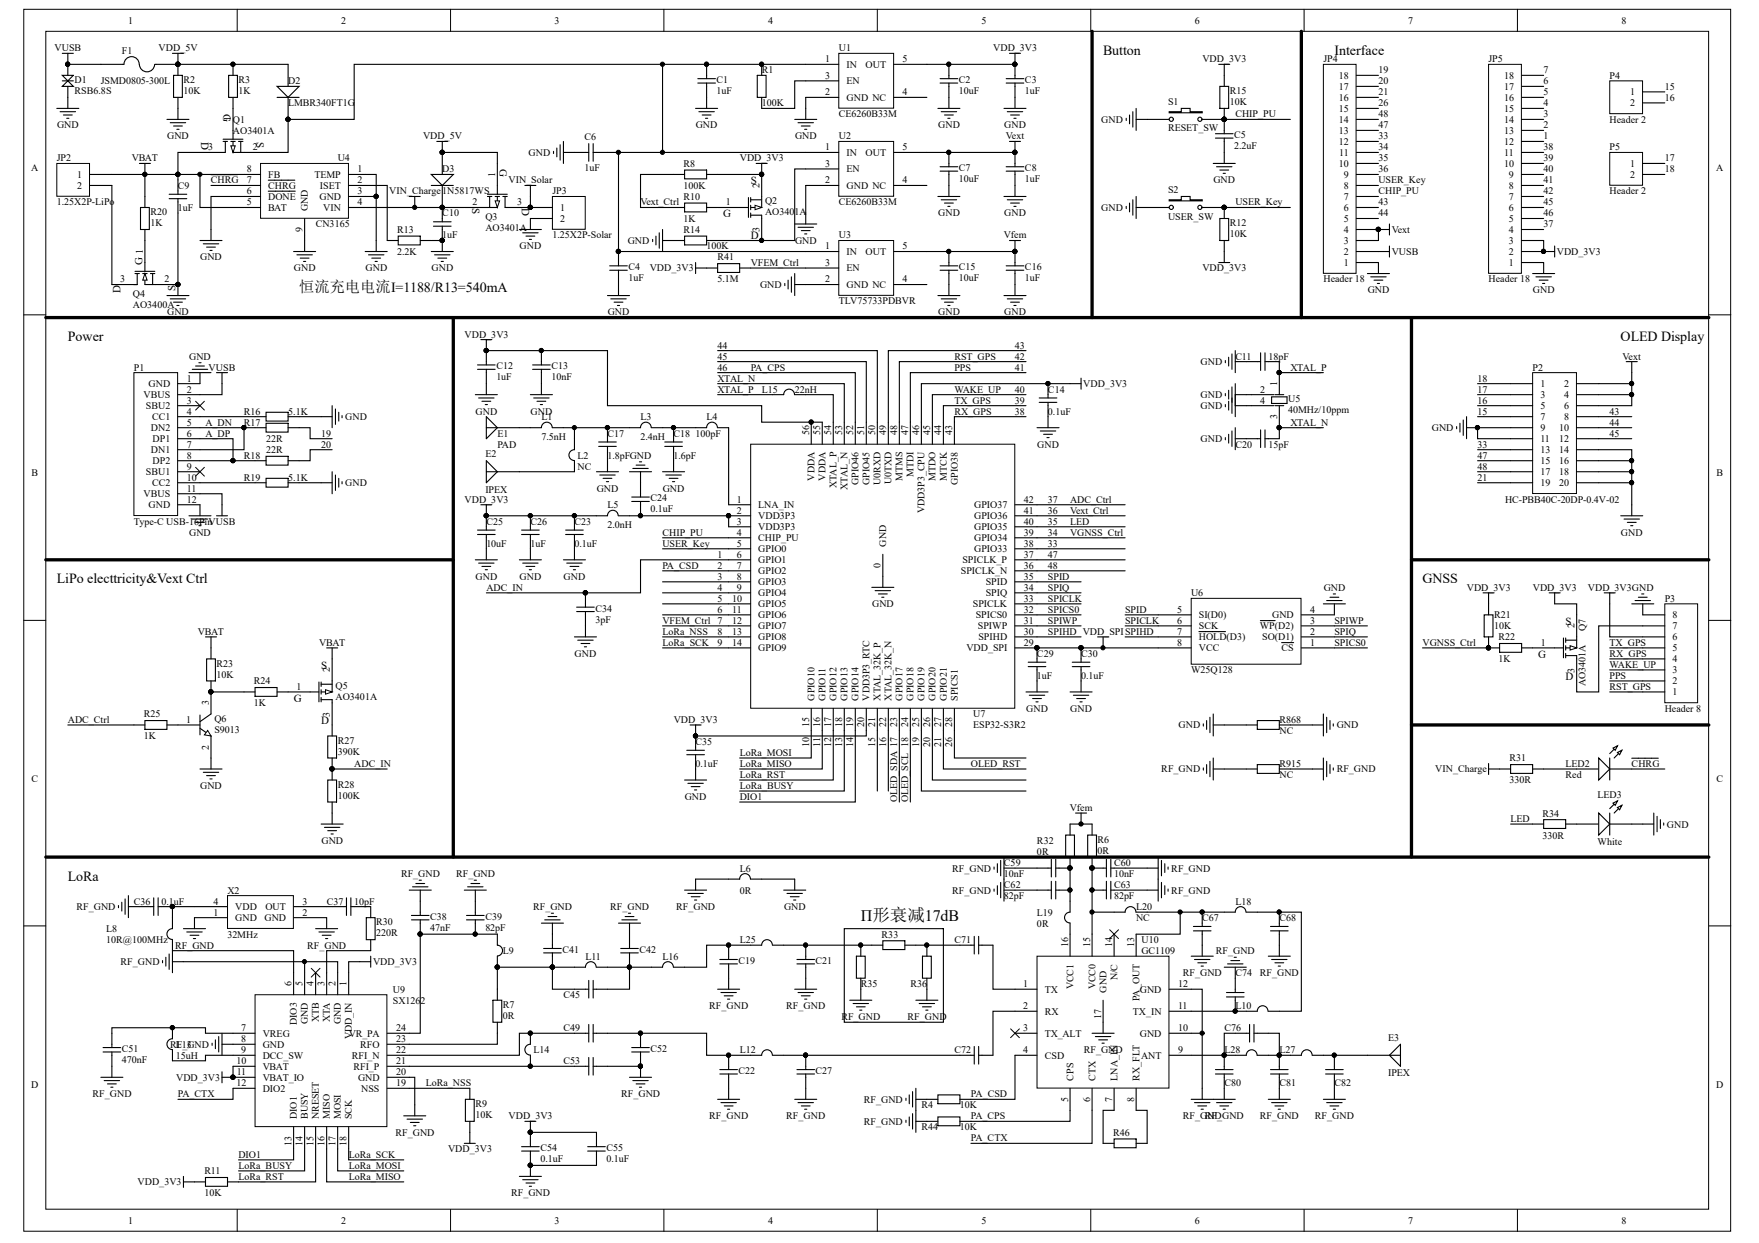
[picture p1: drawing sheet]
<svg xmlns="http://www.w3.org/2000/svg" width="297mm" height="210mm" viewBox="0 0 297 210" stroke-linecap="round" stroke-linejoin="round" font-family="sans-serif">
<defs><g id="words">
<text font-size="2.7" x="145.4" y="155.5">Π形衰减17dB</text>
<text font-size="2.6" x="50.5" y="49.2">恒流充电电流I=1188/R13=540mA</text>
<g font-size="2.4">
<text x="186.3" y="9.2">Button</text>
<text x="225.3" y="9.2">Interface</text>
<text x="11.4" y="57.6">Power</text>
<text x="273.7" y="57.6">OLED Display</text>
<text x="9.6" y="98.5">LiPo electtricity&amp;Vext Ctrl</text>
<text x="240.2" y="98.5">GNSS</text>
<text x="11.4" y="148.7">LoRa</text>
</g>
<g font-size="1.9">
<text x="34" y="23.9" transform="rotate(90 34 23.9)">D</text>
<text x="37.7" y="19.2" transform="rotate(90 37.7 19.2)">G</text>
<text x="43.3" y="23.9" transform="rotate(90 43.3 23.9)">S</text>
<text x="84.4" y="28.5" transform="rotate(90 84.4 28.5)">G</text>
<text x="79.7" y="35" transform="rotate(90 79.7 35)">S</text>
<text x="88.1" y="35" transform="rotate(90 88.1 35)">D</text>
<text x="126.8" y="31.1">S</text>
<text x="122.1" y="36.7">G</text>
<text x="126.8" y="40.4">D</text>
<text x="24.1" y="44.8" transform="rotate(-90 24.1 44.8)">G 1</text>
<text x="20.4" y="49.4" transform="rotate(-90 20.4 49.4)">D</text>
<text x="29.7" y="49.1" transform="rotate(-90 29.7 49.1)">S</text>
<text x="264.4" y="105.5">S</text>
<text x="54.2" y="112.9">S</text>
<text x="259.7" y="111.1">G</text>
<text x="49.6" y="118.5">G</text>
<text x="264.4" y="114.8">D</text>
<text x="54.2" y="122.2">D</text>
</g>
<g font-size="1.7">
<text x="21.6" y="4">1</text>
<text x="57.6" y="4">2</text>
<text x="93.7" y="4">3</text>
<text x="129.7" y="4">4</text>
<text x="165.7" y="4">5</text>
<text x="201.8" y="4">6</text>
<text x="237.8" y="4">7</text>
<text x="273.8" y="4">8</text>
<text x="9.2" y="8.6">VUSB</text>
<text x="20.6" y="9.2">F1</text>
<text x="26.8" y="8.6">VDD_5V</text>
<text x="139.3" y="10.5">1</text>
<text x="141.7" y="8.6">U1</text>
<text x="143" y="11.4">IN</text>
<text x="146.2" y="11.4">OUT</text>
<text x="152.4" y="10.5">5</text>
<text x="167.7" y="8.6">VDD_3V3</text>
<text x="203" y="10.5">VDD_3V3</text>
<text x="223.5" y="10.5">JP4</text>
<text x="251.4" y="10.5">JP5</text>
<text x="12.6" y="14.1">D1</text>
<text x="12.6" y="15.9">RSB6.8S</text>
<text x="17" y="14.2">JSMD0805-300L</text>
<text x="31" y="14.1">R2</text>
<text x="31" y="15.9">10K</text>
<text x="40.3" y="14.1">R3</text>
<text x="40.3" y="15.9">1K</text>
<text x="48.7" y="14.2">D2</text>
<text x="48.7" y="17.9">LMBR340FT1G</text>
<text x="121" y="14.1">C1</text>
<text x="121" y="15.9">1uF</text>
<text x="128.6" y="12.4">R1</text>
<text x="128.6" y="17.9">100K</text>
<text x="139.3" y="16.1">2</text>
<text x="139.3" y="13.3">3</text>
<text x="143" y="17">GND NC</text>
<text x="143" y="14.2">EN</text>
<text x="152.4" y="16.1">4</text>
<text x="161.9" y="14.1">C2</text>
<text x="161.9" y="15.9">10uF</text>
<text x="173.1" y="14.1">C3</text>
<text x="173.1" y="15.9">1uF</text>
<text x="197.3" y="17.8">S1</text>
<text x="207.7" y="15.9">R15</text>
<text x="207.7" y="17.8">10K</text>
<text x="226.1" y="17">16</text>
<text x="226.1" y="15.2">17</text>
<text x="226.1" y="13.3">18</text>
<text x="232.8" y="17.9">26</text>
<text x="232.8" y="12.4">19</text>
<text x="232.8" y="14.2">20</text>
<text x="232.8" y="16.1">21</text>
<text x="254" y="17">16</text>
<text x="254" y="15.2">17</text>
<text x="254" y="13.3">18</text>
<text x="260.7" y="12.4">7</text>
<text x="260.7" y="14.2">6</text>
<text x="260.7" y="16.1">5</text>
<text x="260.7" y="17.9">4</text>
<text x="271.8" y="13.3">P4</text>
<text x="275.3" y="16.1">1</text>
<text x="275.3" y="17.9">2</text>
<text x="281.1" y="15.2">15</text>
<text x="281.1" y="17">16</text>
<text x="9.6" y="21.7">GND</text>
<text x="28.2" y="23.5">GND</text>
<text x="39" y="20.5" transform="rotate(-90 39 20.5)">1</text>
<text x="39.3" y="20.7">Q1</text>
<text x="39.3" y="22.6">AO3401A</text>
<text x="71.4" y="23.5">VDD_5V</text>
<text x="98.7" y="23.7">C6</text>
<text x="117.5" y="21.7">GND</text>
<text x="134.3" y="23.5">GND</text>
<text x="141.7" y="23.5">U2</text>
<text x="141.7" y="19.8">CE6260B33M</text>
<text x="158.4" y="21.7">GND</text>
<text x="169.6" y="21.7">GND</text>
<text x="169.9" y="23.5">Vext</text>
<text x="186" y="20.7">GND</text>
<text x="197.3" y="22.2">RESET_SW</text>
<text x="208.4" y="23.3">C5</text>
<text x="208.6" y="19.8">CHIP_PU</text>
<text x="226.1" y="22.6">13</text>
<text x="226.1" y="20.7">14</text>
<text x="226.1" y="18.9">15</text>
<text x="232.8" y="19.8">48</text>
<text x="232.8" y="21.7">47</text>
<text x="232.8" y="23.5">33</text>
<text x="254" y="22.6">13</text>
<text x="254" y="20.7">14</text>
<text x="254" y="18.9">15</text>
<text x="260.7" y="19.8">3</text>
<text x="260.7" y="21.7">2</text>
<text x="260.7" y="23.5">1</text>
<text x="271.8" y="20.7">Header 2</text>
<text x="5.3" y="28.9">A</text>
<text x="9.6" y="27.2">JP2</text>
<text x="22.3" y="27.2">VBAT</text>
<text x="35.1" y="25.4">3</text>
<text x="41.7" y="29.1">8</text>
<text x="42.7" y="25.4">2</text>
<text x="57" y="27.2">U4</text>
<text x="60.4" y="29.1">1</text>
<text x="74.7" y="29.1">D3</text>
<text x="83.6" y="29.9" transform="rotate(-90 83.6 29.9)">1</text>
<text x="89.3" y="26.3">GND</text>
<text x="98.7" y="28.9">1uF</text>
<text x="115.4" y="28.2">R8</text>
<text x="124.9" y="27.2">VDD_3V3</text>
<text x="139.3" y="25.4">1</text>
<text x="139.3" y="28.2">3</text>
<text x="143" y="26.3">IN</text>
<text x="143" y="29.1">EN</text>
<text x="146.2" y="26.3">OUT</text>
<text x="152.4" y="25.4">5</text>
<text x="161.9" y="28.9">C7</text>
<text x="173.1" y="28.9">C8</text>
<text x="208.4" y="25.2">2.2uF</text>
<text x="226.1" y="28.2">10</text>
<text x="226.1" y="24.4">12</text>
<text x="226.1" y="26.3">11</text>
<text x="232.8" y="25.4">34</text>
<text x="232.8" y="27.2">35</text>
<text x="232.8" y="29.1">36</text>
<text x="254" y="28.2">10</text>
<text x="254" y="24.4">12</text>
<text x="254" y="26.3">11</text>
<text x="260.7" y="25.4">38</text>
<text x="260.7" y="27.2">39</text>
<text x="260.7" y="29.1">40</text>
<text x="271.8" y="25.4">P5</text>
<text x="275.3" y="28.2">1</text>
<text x="281.1" y="27.2">17</text>
<text x="281.1" y="29.1">18</text>
<text x="289.8" y="28.9">A</text>
<text x="9.6" y="34.7">1.25X2P-LiPo</text>
<text x="13" y="30">1</text>
<text x="13" y="31.9">2</text>
<text x="30" y="31.9">C9</text>
<text x="30" y="35.6">1uF</text>
<text x="35.6" y="30.9">CHRG</text>
<text x="41.7" y="34.7">5</text>
<text x="41.7" y="32.8">6</text>
<text x="41.7" y="30.9">7</text>
<text x="45.3" y="35.6">BAT</text>
<text x="45.3" y="33.7">DONE</text>
<text x="45.3" y="31.9">CHRG</text>
<text x="45.3" y="30">FB</text>
<text x="52" y="35.6" transform="rotate(-90 52 35.6)">GND</text>
<text x="53.1" y="30">TEMP</text>
<text x="53.9" y="33.7">GND</text>
<text x="54" y="31.9">ISET</text>
<text x="54.6" y="35.6">VIN</text>
<text x="60.4" y="30.9">2</text>
<text x="60.4" y="32.8">3</text>
<text x="60.4" y="34.7">4</text>
<text x="65.7" y="32.8">VIN_Charge</text>
<text x="74.7" y="32.8">1N5817WS</text>
<text x="79.8" y="34.7">2</text>
<text x="85.9" y="30.9">VIN_Solar</text>
<text x="87.3" y="34.7">3</text>
<text x="93.3" y="32.8">JP3</text>
<text x="94.6" y="35.6">1</text>
<text x="108.2" y="34.7">Vext_Ctrl</text>
<text x="115.4" y="31.9">100K</text>
<text x="115.4" y="33.7">R10</text>
<text x="122.6" y="34.7">1</text>
<text x="128.3" y="31.7" transform="rotate(-90 128.3 31.7)">2</text>
<text x="129.2" y="34.5">Q2</text>
<text x="139.3" y="30.9">2</text>
<text x="141.7" y="34.7">CE6260B33M</text>
<text x="143" y="31.9">GND NC</text>
<text x="152.4" y="30.9">4</text>
<text x="161.9" y="30.8">10uF</text>
<text x="173.1" y="30.8">1uF</text>
<text x="186" y="35.6">GND</text>
<text x="197.3" y="32.6">S2</text>
<text x="204.9" y="30.9">GND</text>
<text x="208.6" y="34.7">USER_Key</text>
<text x="226.9" y="35.6">6</text>
<text x="226.9" y="33.7">7</text>
<text x="226.9" y="31.9">8</text>
<text x="226.9" y="30">9</text>
<text x="232.8" y="34.7">43</text>
<text x="232.8" y="32.8">CHIP_PU</text>
<text x="232.8" y="30.9">USER_Key</text>
<text x="254.8" y="35.6">6</text>
<text x="254.8" y="33.7">7</text>
<text x="254.8" y="31.9">8</text>
<text x="254.8" y="30">9</text>
<text x="260.7" y="34.7">45</text>
<text x="260.7" y="30.9">41</text>
<text x="260.7" y="32.8">42</text>
<text x="271.8" y="32.8">Header 2</text>
<text x="275.3" y="30">2</text>
<text x="25.4" y="36.4">R20</text>
<text x="25.4" y="38.2">1K</text>
<text x="51.1" y="39.2" transform="rotate(-90 51.1 39.2)">9</text>
<text x="53.3" y="38.4">CN3165</text>
<text x="67" y="39.3">R13</text>
<text x="74.7" y="36.5">C10</text>
<text x="74.7" y="40.2">1uF</text>
<text x="82" y="37.1">Q3</text>
<text x="82" y="38.9">AO3401A</text>
<text x="93.3" y="40.2">1.25X2P-Solar</text>
<text x="94.6" y="37.5">2</text>
<text x="106" y="41.2">GND</text>
<text x="115.4" y="37.5">1K</text>
<text x="115.4" y="39.3">R14</text>
<text x="128.3" y="39.2" transform="rotate(-90 128.3 39.2)">3</text>
<text x="129.2" y="36.4">AO3401A</text>
<text x="134.3" y="41.2">GND</text>
<text x="141.7" y="40.2">U3</text>
<text x="158.4" y="36.5">GND</text>
<text x="169.5" y="40.2">Vfem</text>
<text x="169.6" y="36.5">GND</text>
<text x="197.3" y="37.1">USER_SW</text>
<text x="207.7" y="38.2">R12</text>
<text x="207.7" y="40.1">10K</text>
<text x="226.9" y="41.2">3</text>
<text x="226.9" y="39.3">4</text>
<text x="226.9" y="37.5">5</text>
<text x="232.8" y="36.5">44</text>
<text x="235" y="39.3">Vext</text>
<text x="254.8" y="41.2">3</text>
<text x="254.8" y="39.3">4</text>
<text x="254.8" y="37.5">5</text>
<text x="260.7" y="36.5">46</text>
<text x="260.7" y="38.4">37</text>
<text x="20.3" y="47.7">3</text>
<text x="27.8" y="47.7">2</text>
<text x="33.8" y="44">GND</text>
<text x="49.6" y="45.8">GND</text>
<text x="61.7" y="45.8">GND</text>
<text x="67" y="43">2.2K</text>
<text x="72.9" y="45.8">GND</text>
<text x="87.7" y="42.1">GND</text>
<text x="106.1" y="45.6">C4</text>
<text x="106.1" y="47.5">1uF</text>
<text x="109.7" y="45.8">VDD_3V3</text>
<text x="119.3" y="42.1">100K</text>
<text x="121.2" y="44">R41</text>
<text x="121.2" y="47.7">5.1M</text>
<text x="126.8" y="44.9">VFEM_Ctrl</text>
<text x="139.3" y="42.1">1</text>
<text x="139.3" y="47.7">2</text>
<text x="139.3" y="44.9">3</text>
<text x="143" y="43">IN</text>
<text x="143" y="45.8">EN</text>
<text x="146.2" y="43">OUT</text>
<text x="152.4" y="47.7">4</text>
<text x="152.4" y="42.1">5</text>
<text x="161.9" y="45.6">C15</text>
<text x="161.9" y="47.5">10uF</text>
<text x="173.1" y="45.6">C16</text>
<text x="173.1" y="47.5">1uF</text>
<text x="203" y="45.8">VDD_3V3</text>
<text x="223.5" y="47.7">Header 18</text>
<text x="226.9" y="44.9">1</text>
<text x="226.9" y="43">2</text>
<text x="235" y="43">VUSB</text>
<text x="251.4" y="47.7">Header 18</text>
<text x="254.8" y="44.9">1</text>
<text x="254.8" y="43">2</text>
<text x="262.9" y="43">VDD_3V3</text>
<text x="22.4" y="50.1">Q4</text>
<text x="22.4" y="52">AO3400A</text>
<text x="28.2" y="53.2">GND</text>
<text x="102.6" y="53.2">GND</text>
<text x="128.3" y="48.6">GND</text>
<text x="141.7" y="51.4">TLV75733PDBVR</text>
<text x="143" y="48.6">GND NC</text>
<text x="158.4" y="53.2">GND</text>
<text x="169.6" y="53.2">GND</text>
<text x="231" y="49.5">GND</text>
<text x="258.8" y="49.5">GND</text>
<text x="78.5" y="57">VDD_3V3</text>
<text x="121.2" y="58.9">44</text>
<text x="171.4" y="58.9">43</text>
<text x="22.6" y="62.6">P1</text>
<text x="25.1" y="65.4">GND</text>
<text x="31.6" y="64.4">1</text>
<text x="31.9" y="60.7">GND</text>
<text x="35.2" y="62.6">VUSB</text>
<text x="83.8" y="62.4">C12</text>
<text x="83.8" y="64.2">1uF</text>
<text x="93.1" y="62.4">C13</text>
<text x="93.1" y="64.2">10nF</text>
<text x="121.2" y="64.4">XTAL_N</text>
<text x="121.2" y="60.7">45</text>
<text x="121.2" y="62.6">46</text>
<text x="126.8" y="62.6">PA_CPS</text>
<text x="161.2" y="62.6">PPS</text>
<text x="161.2" y="60.7">RST_GPS</text>
<text x="171.4" y="62.6">41</text>
<text x="171.4" y="60.7">42</text>
<text x="182.9" y="65.4">VDD_3V3</text>
<text x="202.7" y="61.7">GND</text>
<text x="208.6" y="60.7">C11</text>
<text x="214.2" y="60.7">18pF</text>
<text x="215.7" y="65.2" transform="rotate(-90 215.7 65.2)">1</text>
<text x="217.9" y="62.6">XTAL_P</text>
<text x="249.5" y="64.4">18</text>
<text x="258.8" y="62.6">P2</text>
<text x="260.1" y="65.4">1</text>
<text x="264.1" y="65.4">2</text>
<text x="274" y="60.7">Vext</text>
<text x="24.2" y="67.2">VBUS</text>
<text x="24.6" y="69.1">SBU2</text>
<text x="25.7" y="70.9">CC1</text>
<text x="31.6" y="66.3">2</text>
<text x="31.6" y="68.2">3</text>
<text x="31.6" y="70">4</text>
<text x="31.6" y="71.9">5</text>
<text x="34.7" y="71.9">A_DN</text>
<text x="41.2" y="70">R16</text>
<text x="41.2" y="71.9">R17</text>
<text x="48.7" y="70">5.1K</text>
<text x="58.3" y="70.9">GND</text>
<text x="80.3" y="70">GND</text>
<text x="89.6" y="70">GND</text>
<text x="91.4" y="70.9">L1</text>
<text x="108.2" y="70.9">L3</text>
<text x="119.3" y="70.9">L4</text>
<text x="121.2" y="66.3">XTAL_P</text>
<text x="128.6" y="66.3">L15</text>
<text x="134.2" y="66.3">22nH</text>
<text x="161.2" y="66.3">WAKE_UP</text>
<text x="161.2" y="70">RX_GPS</text>
<text x="161.2" y="68.2">TX_GPS</text>
<text x="171.4" y="70">38</text>
<text x="171.4" y="68.2">39</text>
<text x="171.4" y="66.3">40</text>
<text x="177" y="66.3">C14</text>
<text x="177" y="70">0.1uF</text>
<text x="202.7" y="67.2">GND</text>
<text x="202.7" y="69.1">GND</text>
<text x="212.8" y="68.2">4</text>
<text x="212.8" y="66.3">2</text>
<text x="215.7" y="70.8" transform="rotate(-90 215.7 70.8)">3</text>
<text x="217.5" y="67.9">U5</text>
<text x="217.5" y="69.8">40MHz/¡À10ppm</text>
<text x="217.9" y="71.9">XTAL_N</text>
<text x="249.5" y="66.3">17</text>
<text x="249.5" y="70">15</text>
<text x="249.5" y="68.2">16</text>
<text x="260.1" y="67.2">3</text>
<text x="260.1" y="69.1">5</text>
<text x="260.1" y="70.9">7</text>
<text x="264.1" y="67.2">4</text>
<text x="264.1" y="69.1">6</text>
<text x="264.1" y="70.9">8</text>
<text x="271.8" y="70">43</text>
<text x="271.8" y="71.9">44</text>
<text x="25.5" y="72.8">DN2</text>
<text x="25.5" y="76.5">DN1</text>
<text x="25.8" y="74.7">DP1</text>
<text x="31.6" y="73.7">6</text>
<text x="31.6" y="75.6">7</text>
<text x="31.6" y="77.4">8</text>
<text x="34.7" y="73.7">A_DP</text>
<text x="41.2" y="77.4">R18</text>
<text x="45" y="74.7">22R</text>
<text x="45" y="76.5">22R</text>
<text x="54.2" y="73.7">19</text>
<text x="54.2" y="75.6">20</text>
<text x="82" y="77.2">E2</text>
<text x="84" y="73.7">E1</text>
<text x="84" y="75.6">PAD</text>
<text x="91.4" y="74.3">7.5nH</text>
<text x="97.5" y="77.4">L2</text>
<text x="102.6" y="73.7">C17</text>
<text x="102.6" y="77.4">1.8pFGND</text>
<text x="108.2" y="74.3">2.4nH</text>
<text x="113.7" y="73.7">C18</text>
<text x="113.7" y="77.4">1.6pF</text>
<text x="117.4" y="73.7">100pF</text>
<text x="136.6" y="73.5" transform="rotate(-90 136.6 73.5)">56</text>
<text x="138.5" y="73.5" transform="rotate(-90 138.5 73.5)">55</text>
<text x="140.3" y="73.5" transform="rotate(-90 140.3 73.5)">54</text>
<text x="142.2" y="73.5" transform="rotate(-90 142.2 73.5)">53</text>
<text x="144.1" y="73.5" transform="rotate(-90 144.1 73.5)">52</text>
<text x="145.9" y="73.5" transform="rotate(-90 145.9 73.5)">51</text>
<text x="147.8" y="73.5" transform="rotate(-90 147.8 73.5)">50</text>
<text x="149.6" y="73.5" transform="rotate(-90 149.6 73.5)">49</text>
<text x="151.5" y="73.5" transform="rotate(-90 151.5 73.5)">48</text>
<text x="153.4" y="73.5" transform="rotate(-90 153.4 73.5)">47</text>
<text x="155.2" y="73.5" transform="rotate(-90 155.2 73.5)">46</text>
<text x="157.1" y="73.5" transform="rotate(-90 157.1 73.5)">45</text>
<text x="158.9" y="73.5" transform="rotate(-90 158.9 73.5)">44</text>
<text x="160.8" y="73.5" transform="rotate(-90 160.8 73.5)">43</text>
<text x="175.2" y="75.6">GND</text>
<text x="202.7" y="74.7">GND</text>
<text x="208.6" y="75.6">C20</text>
<text x="214.2" y="75.6">15pF</text>
<text x="241.8" y="72.8">GND</text>
<text x="249.5" y="77.4">47</text>
<text x="249.5" y="75.6">33</text>
<text x="260.1" y="72.8">9</text>
<text x="260.1" y="74.7">11</text>
<text x="260.1" y="76.5">13</text>
<text x="263.3" y="72.8">10</text>
<text x="263.3" y="74.7">12</text>
<text x="263.3" y="76.5">14</text>
<text x="271.8" y="73.7">45</text>
<text x="5.3" y="80.4">B</text>
<text x="24.2" y="84">VBUS</text>
<text x="24.6" y="80.2">SBU1</text>
<text x="25.7" y="82.1">CC2</text>
<text x="25.8" y="78.4">DP2</text>
<text x="31.6" y="79.3">9</text>
<text x="31.6" y="81.2">10</text>
<text x="31.6" y="83">11</text>
<text x="41.2" y="81.2">R19</text>
<text x="48.7" y="81.2">5.1K</text>
<text x="58.3" y="82.1">GND</text>
<text x="82" y="83.2">IPEX</text>
<text x="97.5" y="79.3">NC</text>
<text x="100.8" y="83">GND</text>
<text x="111.9" y="83">GND</text>
<text x="137.6" y="81.2" transform="rotate(-90 137.6 81.2)">VDDA</text>
<text x="139.4" y="81.2" transform="rotate(-90 139.4 81.2)">VDDA</text>
<text x="141.3" y="82.4" transform="rotate(-90 141.3 82.4)">XTAL_P</text>
<text x="143.1" y="82.7" transform="rotate(-90 143.1 82.7)">XTAL_N</text>
<text x="145" y="81.9" transform="rotate(-90 145 81.9)">GPIO46</text>
<text x="146.8" y="81.9" transform="rotate(-90 146.8 81.9)">GPIO45</text>
<text x="148.7" y="81.9" transform="rotate(-90 148.7 81.9)">U0RXD</text>
<text x="150.6" y="81.8" transform="rotate(-90 150.6 81.8)">U0TXD</text>
<text x="152.4" y="81.2" transform="rotate(-90 152.4 81.2)">MTMS</text>
<text x="154.3" y="80.6" transform="rotate(-90 154.3 80.6)">MTDI</text>
<text x="158" y="81.2" transform="rotate(-90 158 81.2)">MTDO</text>
<text x="159.9" y="81.2" transform="rotate(-90 159.9 81.2)">MTCK</text>
<text x="161.7" y="81.9" transform="rotate(-90 161.7 81.9)">GPIO38</text>
<text x="249.5" y="81.2">21</text>
<text x="249.5" y="79.3">48</text>
<text x="260.1" y="78.4">15</text>
<text x="260.1" y="80.2">17</text>
<text x="260.1" y="82.1">19</text>
<text x="263.3" y="78.4">16</text>
<text x="263.3" y="80.2">18</text>
<text x="263.3" y="82.1">20</text>
<text x="289.9" y="80.4">B</text>
<text x="22.6" y="88.6">Type-C USB-16PinVUSB</text>
<text x="25.1" y="85.8">GND</text>
<text x="31.6" y="84.9">12</text>
<text x="78.5" y="84.9">VDD_3V3</text>
<text x="82.1" y="88.6">C25</text>
<text x="89.6" y="88.6">C26</text>
<text x="97" y="88.6">C23</text>
<text x="102.6" y="85.8">L5</text>
<text x="102.6" y="89.1">2.0nH</text>
<text x="109.8" y="84.7">C24</text>
<text x="109.8" y="86.5">0.1uF</text>
<text x="124.4" y="84.9">1</text>
<text x="124.4" y="86.7">2</text>
<text x="124.4" y="88.6">3</text>
<text x="128" y="85.8">LNA_IN</text>
<text x="128" y="87.7">VDD3P3</text>
<text x="128" y="89.5">VDD3P3</text>
<text x="156.1" y="86.7" transform="rotate(-90 156.1 86.7)">VDD3P3_CPU</text>
<text x="164.5" y="89.5">GPIO35</text>
<text x="164.5" y="87.7">GPIO36</text>
<text x="164.5" y="85.8">GPIO37</text>
<text x="172.9" y="88.6">40</text>
<text x="172.9" y="86.7">41</text>
<text x="172.9" y="84.9">42</text>
<text x="177" y="88.6">35</text>
<text x="177" y="86.7">36</text>
<text x="177" y="84.9">37</text>
<text x="180.7" y="88.6">LED</text>
<text x="180.7" y="84.9">ADC_Ctrl</text>
<text x="180.7" y="86.7">Vext_Ctrl</text>
<text x="254.2" y="84.9">HC-PBB40C-20DP-0.4V-02</text>
<text x="31.9" y="90.5">GND</text>
<text x="82.1" y="92.3">10uF</text>
<text x="89.6" y="92.3">1uF</text>
<text x="97" y="92.3">0.1uF</text>
<text x="111.9" y="90.5">CHIP_PU</text>
<text x="111.9" y="92.3">USER_Key</text>
<text x="121.2" y="94.2">1</text>
<text x="124.4" y="90.5">4</text>
<text x="124.4" y="92.3">5</text>
<text x="124.4" y="94.2">6</text>
<text x="128" y="91.4">CHIP_PU</text>
<text x="128" y="93.2">GPIO0</text>
<text x="128" y="95.1">GPIO1</text>
<text x="148.7" y="95.9" transform="rotate(-90 148.7 95.9)">0</text>
<text x="149.6" y="92.3" transform="rotate(-90 149.6 92.3)">GND</text>
<text x="162.5" y="95.1">SPICLK_P</text>
<text x="164.5" y="93.2">GPIO33</text>
<text x="164.5" y="91.4">GPIO34</text>
<text x="172.9" y="94.2">37</text>
<text x="172.9" y="92.3">38</text>
<text x="172.9" y="90.5">39</text>
<text x="177" y="94.2">47</text>
<text x="177" y="92.3">33</text>
<text x="177" y="90.5">34</text>
<text x="180.7" y="90.5">VGNSS_Ctrl</text>
<text x="273.7" y="90.5">GND</text>
<text x="80.3" y="97.9">GND</text>
<text x="82.1" y="99.7">ADC_IN</text>
<text x="87.7" y="97.9">GND</text>
<text x="95.2" y="97.9">GND</text>
<text x="111.9" y="96">PA_CSD</text>
<text x="121.2" y="97.9">3</text>
<text x="121.2" y="99.7">4</text>
<text x="121.2" y="101.6">5</text>
<text x="121.2" y="96">2</text>
<text x="123.6" y="101.6">10</text>
<text x="124.4" y="96">7</text>
<text x="124.4" y="97.9">8</text>
<text x="124.4" y="99.7">9</text>
<text x="128" y="97">GPIO2</text>
<text x="128" y="98.8">GPIO3</text>
<text x="128" y="100.7">GPIO4</text>
<text x="162.3" y="97">SPICLK_N</text>
<text x="166.5" y="100.7">SPIQ</text>
<text x="166.5" y="98.8">SPID</text>
<text x="172.9" y="101.6">33</text>
<text x="172.9" y="99.7">34</text>
<text x="172.9" y="97.9">35</text>
<text x="172.9" y="96">36</text>
<text x="177" y="96">48</text>
<text x="177" y="101.6">SPICLK</text>
<text x="177" y="99.7">SPIQ</text>
<text x="177" y="97.9">SPID</text>
<text x="201.1" y="100.7">U6</text>
<text x="223.5" y="99.7">GND</text>
<text x="247.7" y="99.7">VDD_3V3</text>
<text x="258.8" y="99.7">VDD_3V3</text>
<text x="268.1" y="99.7">VDD_3V3GND</text>
<text x="281.1" y="101.6">P3</text>
<text x="33.4" y="107.2">VBAT</text>
<text x="100.5" y="103.3">C34</text>
<text x="100.5" y="105.2">3pF</text>
<text x="111.9" y="107.2">LoRa_NSS</text>
<text x="111.9" y="105.3">VFEM_Ctrl</text>
<text x="121.2" y="103.5">6</text>
<text x="121.2" y="105.3">7</text>
<text x="121.2" y="107.2">8</text>
<text x="123.6" y="105.3">12</text>
<text x="123.6" y="107.2">13</text>
<text x="123.7" y="103.5">11</text>
<text x="128" y="102.5">GPIO5</text>
<text x="128" y="104.4">GPIO6</text>
<text x="128" y="106.3">GPIO7</text>
<text x="147.3" y="102.5">GND</text>
<text x="164.3" y="102.5">SPICLK</text>
<text x="164.8" y="104.4">SPICS0</text>
<text x="165.1" y="106.3">SPIWP</text>
<text x="172.9" y="107.2">30</text>
<text x="172.9" y="105.3">31</text>
<text x="172.9" y="103.5">32</text>
<text x="177" y="107.2">SPIHD VDD_SPISPIHD</text>
<text x="177" y="105.3">SPIWP</text>
<text x="177" y="103.5">SPICS0</text>
<text x="190" y="103.5">SPID</text>
<text x="190" y="105.3">SPICLK</text>
<text x="198.8" y="103.5">5</text>
<text x="198.8" y="105.3">6</text>
<text x="198.8" y="107.2">7</text>
<text x="202.4" y="104.4">SI(D0)</text>
<text x="202.4" y="106.3">SCK</text>
<text x="212.8" y="106.3">WP(D2)</text>
<text x="214.8" y="104.4">GND</text>
<text x="221.2" y="107.2">2</text>
<text x="221.2" y="105.3">3</text>
<text x="221.2" y="103.5">4</text>
<text x="225.3" y="107.2">SPIQ</text>
<text x="225.3" y="105.3">SPIWP</text>
<text x="252.3" y="104.4">R21</text>
<text x="252.3" y="106.3">10K</text>
<text x="265.9" y="106.1" transform="rotate(-90 265.9 106.1)">2</text>
<text x="267.8" y="106.6" transform="rotate(-90 267.8 106.6)">Q7</text>
<text x="282.4" y="106.3">7</text>
<text x="282.4" y="104.4">8</text>
<text x="36.5" y="112.6">R23</text>
<text x="53.9" y="109">VBAT</text>
<text x="55.7" y="113.5" transform="rotate(-90 55.7 113.5)">2</text>
<text x="97" y="110.9">GND</text>
<text x="111.9" y="109">LoRa_SCK</text>
<text x="121.2" y="109">9</text>
<text x="123.6" y="109">14</text>
<text x="128" y="108.1">GPIO8</text>
<text x="128" y="110">GPIO9</text>
<text x="163.2" y="110">VDD_SPI</text>
<text x="165.2" y="108.1">SPIHD</text>
<text x="172.9" y="109">29</text>
<text x="175.1" y="110.9">C29</text>
<text x="182.5" y="110.9">C30</text>
<text x="198.8" y="109">8</text>
<text x="201.1" y="113.7">W25Q128</text>
<text x="202.4" y="108.1">HOLD(D3)</text>
<text x="202.4" y="110">VCC</text>
<text x="213.1" y="108.1">SO(D1)</text>
<text x="216.4" y="110">CS</text>
<text x="221.2" y="109">1</text>
<text x="225.3" y="109">SPICS0</text>
<text x="240.2" y="109">VGNSS_Ctrl</text>
<text x="253.1" y="108.1">R22</text>
<text x="253.1" y="111.8">1K</text>
<text x="260.2" y="109">1</text>
<text x="265.9" y="113.6" transform="rotate(-90 265.9 113.6)">3</text>
<text x="271.8" y="112.8">WAKE_UP</text>
<text x="271.8" y="110.9">RX_GPS</text>
<text x="271.8" y="109">TX_GPS</text>
<text x="282.4" y="113.7">3</text>
<text x="282.4" y="111.8">4</text>
<text x="282.4" y="110">5</text>
<text x="282.4" y="108.1">6</text>
<text x="35.3" y="119.1" transform="rotate(-90 35.3 119.1)">3</text>
<text x="36.5" y="114.4">10K</text>
<text x="42.9" y="115.5">R24</text>
<text x="42.9" y="119.3">1K</text>
<text x="50.1" y="116.5">1</text>
<text x="56.7" y="116.3">Q5</text>
<text x="56.7" y="118.2">AO3401A</text>
<text x="137.6" y="118.3" transform="rotate(-90 137.6 118.3)">GPIO10</text>
<text x="139.4" y="118.3" transform="rotate(-90 139.4 118.3)">GPIO11</text>
<text x="141.3" y="118.3" transform="rotate(-90 141.3 118.3)">GPIO12</text>
<text x="143.1" y="118.3" transform="rotate(-90 143.1 118.3)">GPIO13</text>
<text x="145" y="118.3" transform="rotate(-90 145 118.3)">GPIO14</text>
<text x="146.8" y="118.3" transform="rotate(-90 146.8 118.3)">VDD3P3_RTC</text>
<text x="148.7" y="118.3" transform="rotate(-90 148.7 118.3)">XTAL_32K_P</text>
<text x="150.6" y="118.3" transform="rotate(-90 150.6 118.3)">XTAL_32K_N</text>
<text x="152.4" y="118.3" transform="rotate(-90 152.4 118.3)">GPIO17</text>
<text x="154.3" y="118.3" transform="rotate(-90 154.3 118.3)">GPIO18</text>
<text x="156.1" y="118.3" transform="rotate(-90 156.1 118.3)">GPIO19</text>
<text x="158" y="118.3" transform="rotate(-90 158 118.3)">GPIO20</text>
<text x="159.9" y="118.3" transform="rotate(-90 159.9 118.3)">GPIO21</text>
<text x="161.7" y="118.3" transform="rotate(-90 161.7 118.3)">SPICS1</text>
<text x="175.1" y="114.6">1uF</text>
<text x="182.5" y="114.6">0.1uF</text>
<text x="267.8" y="115.9" transform="rotate(-90 267.8 115.9)">AO3401A</text>
<text x="271.8" y="114.6">PPS</text>
<text x="271.8" y="116.5">RST_GPS</text>
<text x="282.4" y="117.4">1</text>
<text x="282.4" y="115.5">2</text>
<text x="11.4" y="122">ADC_Ctrl</text>
<text x="24.3" y="121.1">R25</text>
<text x="24.3" y="124.8">1K</text>
<text x="31.4" y="122">1</text>
<text x="36.2" y="121.9">Q6</text>
<text x="36.2" y="123.7">S9013</text>
<text x="55.7" y="121" transform="rotate(-90 55.7 121)">3</text>
<text x="57" y="125.6">R27</text>
<text x="113.8" y="122">VDD_3V3</text>
<text x="117.4" y="125.8">C35</text>
<text x="136.6" y="122.8" transform="rotate(-90 136.6 122.8)">15</text>
<text x="138.5" y="122.8" transform="rotate(-90 138.5 122.8)">16</text>
<text x="140.3" y="122.8" transform="rotate(-90 140.3 122.8)">17</text>
<text x="142.2" y="122.8" transform="rotate(-90 142.2 122.8)">18</text>
<text x="144.1" y="122.8" transform="rotate(-90 144.1 122.8)">19</text>
<text x="145.9" y="122.8" transform="rotate(-90 145.9 122.8)">20</text>
<text x="147.8" y="122.8" transform="rotate(-90 147.8 122.8)">21</text>
<text x="149.6" y="122.8" transform="rotate(-90 149.6 122.8)">22</text>
<text x="151.5" y="122.8" transform="rotate(-90 151.5 122.8)">23</text>
<text x="153.4" y="122.8" transform="rotate(-90 153.4 122.8)">24</text>
<text x="155.2" y="122.8" transform="rotate(-90 155.2 122.8)">25</text>
<text x="157.1" y="122.8" transform="rotate(-90 157.1 122.8)">26</text>
<text x="158.9" y="122.8" transform="rotate(-90 158.9 122.8)">27</text>
<text x="160.8" y="122.8" transform="rotate(-90 160.8 122.8)">28</text>
<text x="164.3" y="121.1">U7</text>
<text x="164.3" y="123">ESP32-S3R2</text>
<text x="173.3" y="120.2">GND</text>
<text x="180.7" y="120.2">GND</text>
<text x="199" y="123">GND</text>
<text x="216.1" y="122">R868</text>
<text x="216.1" y="123.9">NC</text>
<text x="225.7" y="123">GND</text>
<text x="281.1" y="120.2">Header 8</text>
<text x="35.3" y="126.6" transform="rotate(-90 35.3 126.6)">2</text>
<text x="57" y="127.5">390K</text>
<text x="59.8" y="129.5">ADC_IN</text>
<text x="117.4" y="129.5">0.1uF</text>
<text x="124.9" y="131.3">LoRa_RST</text>
<text x="124.9" y="127.6">LoRa_MOSI</text>
<text x="124.9" y="129.5">LoRa_MISO</text>
<text x="136.6" y="126.1" transform="rotate(-90 136.6 126.1)">10</text>
<text x="138.5" y="126.1" transform="rotate(-90 138.5 126.1)">11</text>
<text x="140.3" y="126.1" transform="rotate(-90 140.3 126.1)">12</text>
<text x="142.2" y="126.1" transform="rotate(-90 142.2 126.1)">13</text>
<text x="144.1" y="126.1" transform="rotate(-90 144.1 126.1)">14</text>
<text x="147.8" y="126.1" transform="rotate(-90 147.8 126.1)">15</text>
<text x="149.6" y="126.1" transform="rotate(-90 149.6 126.1)">16</text>
<text x="155.2" y="126.1" transform="rotate(-90 155.2 126.1)">19</text>
<text x="157.1" y="126.1" transform="rotate(-90 157.1 126.1)">20</text>
<text x="158.9" y="126.1" transform="rotate(-90 158.9 126.1)">21</text>
<text x="160.8" y="126.1" transform="rotate(-90 160.8 126.1)">26</text>
<text x="164" y="129.5">OLED_RST</text>
<text x="196.1" y="130.4">RF_GND</text>
<text x="216.1" y="129.5">R915</text>
<text x="216.1" y="131.3">NC</text>
<text x="225.7" y="130.4">RF_GND</text>
<text x="242.4" y="130.4">VIN_Charge</text>
<text x="254.9" y="128.6">R31</text>
<text x="264.4" y="129.5">LED2</text>
<text x="264.4" y="131.3">Red</text>
<text x="275.5" y="129.5">CHRG</text>
<text x="5.3" y="132.1">C</text>
<text x="33.8" y="133.2">GND</text>
<text x="57" y="133">R28</text>
<text x="57" y="134.9">100K</text>
<text x="115.6" y="135.1">GND</text>
<text x="124.9" y="135.1">DIO1</text>
<text x="124.9" y="133.2">LoRa_BUSY</text>
<text x="151.5" y="135.4" transform="rotate(-90 151.5 135.4)">OLED_SDA 17</text>
<text x="153.4" y="135.4" transform="rotate(-90 153.4 135.4)">OLED_SCL 18</text>
<text x="180.6" y="137">Vfem</text>
<text x="254.9" y="132.3">330R</text>
<text x="260.5" y="137.9">R34</text>
<text x="269.8" y="134.7">LED3</text>
<text x="289.9" y="132.1">C</text>
<text x="54.3" y="142.5">GND</text>
<text x="175.1" y="142.5">R32</text>
<text x="185.3" y="142.3">R6</text>
<text x="255.1" y="138.8">LED</text>
<text x="260.5" y="141.6">330R</text>
<text x="269.8" y="142.7">White</text>
<text x="281.5" y="139.7">GND</text>
<text x="67.7" y="148.1">RF_GND</text>
<text x="77" y="148.1">RF_GND</text>
<text x="124.9" y="147.2">L6</text>
<text x="160.8" y="147.2">RF_GND</text>
<text x="169.5" y="150">C62</text>
<text x="169.5" y="146.2">C59</text>
<text x="169.5" y="148.1">10nF</text>
<text x="175.1" y="144.4">0R</text>
<text x="185.3" y="144.2">0R</text>
<text x="188.1" y="150">C63</text>
<text x="188.1" y="146.2">C60</text>
<text x="188.1" y="148.1">10nF</text>
<text x="197.8" y="147.2">RF_GND</text>
<text x="12.9" y="153.7">RF_GND</text>
<text x="22.6" y="152.8">C36</text>
<text x="27.2" y="152.8">0.1uF</text>
<text x="36.1" y="154.6">1</text>
<text x="36.1" y="152.8">4</text>
<text x="38.4" y="150.9">X2</text>
<text x="39.7" y="155.5">GND</text>
<text x="39.7" y="153.7">VDD</text>
<text x="44.7" y="155.5">GND</text>
<text x="44.8" y="153.7">OUT</text>
<text x="51.1" y="154.6">2</text>
<text x="51.1" y="152.8">3</text>
<text x="55.2" y="152.8">C37</text>
<text x="59.8" y="152.8">10pF</text>
<text x="72.6" y="155.3">C38</text>
<text x="82" y="155.3">C39</text>
<text x="90" y="153.7">RF_GND</text>
<text x="103" y="153.7">RF_GND</text>
<text x="114.2" y="153.7">RF_GND</text>
<text x="124.9" y="150.9">0R</text>
<text x="132.4" y="153.7">GND</text>
<text x="160.8" y="150.9">RF_GND</text>
<text x="169.5" y="151.8">82pF</text>
<text x="175.1" y="154.6">L19</text>
<text x="188.1" y="151.8">82pF</text>
<text x="191.8" y="153.7">L20</text>
<text x="191.8" y="155.5">NC</text>
<text x="197.8" y="150.9">RF_GND</text>
<text x="203" y="155.5">C67</text>
<text x="208.6" y="152.8">L18</text>
<text x="216.1" y="155.5">C68</text>
<text x="18" y="157.4">L8</text>
<text x="18" y="159.3">10R@100MHz</text>
<text x="29.6" y="160.2">RF_GND</text>
<text x="38.4" y="158.3">32MHz</text>
<text x="51.9" y="160.2">RF_GND</text>
<text x="63.5" y="156.3">R30</text>
<text x="63.5" y="158.1">220R</text>
<text x="72.6" y="157.2">47nF</text>
<text x="82" y="157.2">82pF</text>
<text x="84.9" y="161.1">L9</text>
<text x="95" y="160.9">C41</text>
<text x="108" y="160.9">C42</text>
<text x="124.9" y="159.3">L25</text>
<text x="148.9" y="158.3">R33</text>
<text x="161.2" y="159.3">C71</text>
<text x="175.1" y="156.5">0R</text>
<text x="180.4" y="160" transform="rotate(-90 180.4 160)">16</text>
<text x="184.1" y="160" transform="rotate(-90 184.1 160)">15</text>
<text x="187.8" y="160" transform="rotate(-90 187.8 160)">14</text>
<text x="191.5" y="160" transform="rotate(-90 191.5 160)">13</text>
<text x="192.8" y="159.3">U10</text>
<text x="192.8" y="161.1">GC1109</text>
<text x="205.3" y="161.1">RF_GND</text>
<text x="20.4" y="163">RF_GND</text>
<text x="49.2" y="166.5" transform="rotate(-90 49.2 166.5)">6</text>
<text x="51.1" y="166.5" transform="rotate(-90 51.1 166.5)">5</text>
<text x="52.9" y="166.5" transform="rotate(-90 52.9 166.5)">4</text>
<text x="54.8" y="166.5" transform="rotate(-90 54.8 166.5)">3</text>
<text x="56.7" y="166.5" transform="rotate(-90 56.7 166.5)">2</text>
<text x="58.5" y="166.5" transform="rotate(-90 58.5 166.5)">1</text>
<text x="63" y="163">VDD_3V3</text>
<text x="66.3" y="167.6">U9</text>
<text x="98.9" y="162">L11</text>
<text x="111.9" y="162">L16</text>
<text x="124.7" y="162.8">C19</text>
<text x="137.7" y="162.8">C21</text>
<text x="145.4" y="166.7">R35</text>
<text x="153.7" y="166.7">R36</text>
<text x="172.8" y="166.7">1</text>
<text x="176.4" y="167.6">TX</text>
<text x="181.3" y="167.1" transform="rotate(-90 181.3 167.1)">VCC1</text>
<text x="185" y="167.1" transform="rotate(-90 185 167.1)">VCC0</text>
<text x="186.9" y="167.6" transform="rotate(-90 186.9 167.6)">GND</text>
<text x="188.7" y="165.5" transform="rotate(-90 188.7 165.5)">N/C</text>
<text x="192.5" y="167.6">GND</text>
<text x="198.9" y="166.7">12</text>
<text x="199.7" y="164.8">RF_GND</text>
<text x="208.6" y="164.8">C74</text>
<text x="212.8" y="164.8">RF_GND</text>
<text x="50.1" y="173.1" transform="rotate(-90 50.1 173.1)">DIO3</text>
<text x="52" y="172.9" transform="rotate(-90 52 172.9)">GND</text>
<text x="53.9" y="172.6" transform="rotate(-90 53.9 172.6)">XTB</text>
<text x="55.7" y="172.6" transform="rotate(-90 55.7 172.6)">XTA</text>
<text x="57.6" y="172.9" transform="rotate(-90 57.6 172.9)">GND</text>
<text x="66.3" y="169.5">SX1262</text>
<text x="84.9" y="170.2">R7</text>
<text x="84.9" y="172.1">0R</text>
<text x="95.1" y="168.5">C45</text>
<text x="119.8" y="170.4">RF_GND</text>
<text x="132.8" y="170.4">RF_GND</text>
<text x="142.1" y="172.3">RF_GND</text>
<text x="153.3" y="172.3">RF_GND</text>
<text x="172.8" y="170.4">2</text>
<text x="176.4" y="171.3">RX</text>
<text x="185.9" y="172.1" transform="rotate(-90 185.9 172.1)">17</text>
<text x="191.3" y="171.3">TX_IN</text>
<text x="192.4" y="169.1" transform="rotate(-90 192.4 169.1)">PA_OUT</text>
<text x="198.9" y="170.4">11</text>
<text x="208.6" y="170.4">L10</text>
<text x="20.6" y="177.7">C51</text>
<text x="20.6" y="179.5">470nF</text>
<text x="28.7" y="176.9">RF_GND</text>
<text x="29.7" y="176.9">L13</text>
<text x="29.7" y="178.8">15uH</text>
<text x="39.9" y="179.7">10</text>
<text x="40.7" y="174.1">7</text>
<text x="40.7" y="176">8</text>
<text x="40.7" y="177.8">9</text>
<text x="44.4" y="175.1">VREG</text>
<text x="44.4" y="176.9">GND</text>
<text x="44.4" y="178.8">DCC_SW</text>
<text x="58.9" y="175.1">VR_PA</text>
<text x="59.4" y="175.5" transform="rotate(-90 59.4 175.5)">VDD_IN</text>
<text x="59.4" y="178.8">RFI_N</text>
<text x="60.8" y="176.9">RFO</text>
<text x="66.9" y="179.7">21</text>
<text x="66.9" y="177.8">22</text>
<text x="66.9" y="176">23</text>
<text x="66.9" y="174.1">24</text>
<text x="90.1" y="177.8">L14</text>
<text x="95.1" y="179.7">C53</text>
<text x="95.1" y="174.1">C49</text>
<text x="109.8" y="177.7">C52</text>
<text x="124.9" y="177.8">L12</text>
<text x="161.2" y="177.8">C72</text>
<text x="172.8" y="174.1">3</text>
<text x="172.8" y="177.8">4</text>
<text x="176.4" y="175.1">TX_ALT</text>
<text x="176.4" y="178.8">CSD</text>
<text x="183" y="177.8">RF_GND</text>
<text x="192.5" y="175.1">GND</text>
<text x="192.7" y="178.8">ANT</text>
<text x="198.9" y="177.8">9</text>
<text x="198.9" y="174.1">10</text>
<text x="206.8" y="177.8">L28</text>
<text x="206.8" y="174.1">C76</text>
<text x="216.1" y="177.8">L27</text>
<text x="234.4" y="175.8">E3</text>
<text x="5.3" y="183.7">D</text>
<text x="15.6" y="185.3">RF_GND</text>
<text x="29.7" y="182.5">VDD_3V3</text>
<text x="30" y="185.3">PA_CTX</text>
<text x="39.9" y="183.4">12</text>
<text x="40" y="181.6">11</text>
<text x="44.4" y="180.6">VBAT</text>
<text x="44.4" y="182.5">VBAT_IO</text>
<text x="44.4" y="184.3">DIO2</text>
<text x="59.7" y="180.6">RFI_P</text>
<text x="60.5" y="182.5">GND</text>
<text x="61" y="184.3">NSS</text>
<text x="66.9" y="183.4">19</text>
<text x="66.9" y="181.6">20</text>
<text x="71.9" y="183.4">LoRa_NSS</text>
<text x="104.9" y="185.3">RF_GND</text>
<text x="124.7" y="181.4">C22</text>
<text x="137.7" y="181.4">C27</text>
<text x="164" y="185.3">PA_CSD</text>
<text x="181.3" y="182.5" transform="rotate(-90 181.3 182.5)">CPS</text>
<text x="185" y="182.5" transform="rotate(-90 185 182.5)">CTX</text>
<text x="188.7" y="182.5" transform="rotate(-90 188.7 182.5)">LNA_IN</text>
<text x="192.4" y="182.5" transform="rotate(-90 192.4 182.5)">RX_FLT</text>
<text x="206.8" y="183.4">C80</text>
<text x="216.1" y="183.4">C81</text>
<text x="225.3" y="183.4">C82</text>
<text x="234.4" y="181.7">IPEX</text>
<text x="289.8" y="183.7">D</text>
<text x="50.1" y="189" transform="rotate(-90 50.1 189)">DIO1</text>
<text x="52" y="189" transform="rotate(-90 52 189)">BUSY</text>
<text x="53.9" y="189" transform="rotate(-90 53.9 189)">NRESET</text>
<text x="55.7" y="189" transform="rotate(-90 55.7 189)">MISO</text>
<text x="57.6" y="189" transform="rotate(-90 57.6 189)">MOSI</text>
<text x="59.4" y="189" transform="rotate(-90 59.4 189)">SCK</text>
<text x="66.8" y="191.8">RF_GND</text>
<text x="80.3" y="187">R9</text>
<text x="80.3" y="188.8">10K</text>
<text x="85.9" y="189">VDD_3V3</text>
<text x="119.8" y="189">RF_GND</text>
<text x="132.8" y="189">RF_GND</text>
<text x="145.9" y="189.9">RF_GND</text>
<text x="145.9" y="186.2">RF_GND</text>
<text x="155.6" y="190.8">R44</text>
<text x="155.6" y="187.1">R4</text>
<text x="162.1" y="190.8">10K</text>
<text x="162.1" y="187.1">10K</text>
<text x="164" y="189">PA_CPS</text>
<text x="180.4" y="186.1" transform="rotate(-90 180.4 186.1)">5</text>
<text x="184.1" y="186.1" transform="rotate(-90 184.1 186.1)">6</text>
<text x="187.8" y="186.1" transform="rotate(-90 187.8 186.1)">7</text>
<text x="188" y="191.8">R46</text>
<text x="191.5" y="186.1" transform="rotate(-90 191.5 186.1)">8</text>
<text x="199.7" y="189">RF_GND</text>
<text x="203.5" y="189">RF_GND</text>
<text x="212.8" y="189">RF_GND</text>
<text x="222" y="189">RF_GND</text>
<text x="40.3" y="195.5">DIO1</text>
<text x="40.3" y="197.4">LoRa_BUSY</text>
<text x="49.2" y="193.5" transform="rotate(-90 49.2 193.5)">13</text>
<text x="51.1" y="193.5" transform="rotate(-90 51.1 193.5)">14</text>
<text x="52.9" y="193.5" transform="rotate(-90 52.9 193.5)">15</text>
<text x="54.8" y="193.5" transform="rotate(-90 54.8 193.5)">16</text>
<text x="56.7" y="193.5" transform="rotate(-90 56.7 193.5)">17</text>
<text x="58.5" y="193.5" transform="rotate(-90 58.5 193.5)">18</text>
<text x="58.9" y="195.5">LoRa_SCK</text>
<text x="58.9" y="197.4">LoRa_MOSI</text>
<text x="75.7" y="194.6">VDD_3V3</text>
<text x="91.3" y="194.4">C54</text>
<text x="91.3" y="196.3">0.1uF</text>
<text x="102.4" y="194.4">C55</text>
<text x="102.4" y="196.3">0.1uF</text>
<text x="164" y="192.7">PA_CTX</text>
<text x="23.2" y="200.1">VDD_3V3</text>
<text x="34.5" y="198.3">R11</text>
<text x="34.5" y="202">10K</text>
<text x="40.3" y="199.2">LoRa_RST</text>
<text x="58.9" y="199.2">LoRa_MISO</text>
<text x="86.3" y="202">RF_GND</text>
<text x="21.6" y="206.6">1</text>
<text x="57.6" y="206.6">2</text>
<text x="93.7" y="206.6">3</text>
<text x="129.7" y="206.6">4</text>
<text x="165.7" y="206.6">5</text>
<text x="201.8" y="206.6">6</text>
<text x="237.8" y="206.6">7</text>
<text x="273.8" y="206.6">8</text>
</g>
</g></defs>
<g fill="#fff" stroke="#000" stroke-width=".17">
<path d="M4 1.6h288.3v206.3h-288.3z"/>
<path d="M7.7 5.3h280.8v198.9h-280.8z"/>
</g>
<g fill="none" stroke="#000" stroke-width=".17">
<path d="M40.1 1.6v3.7M76.1 1.6v3.7M112.1 1.6v3.7M148.2 1.6v3.7M184.2 1.6v3.7M220.2 1.6v3.7M256.2 1.6v3.7M4 53.2h3.7M288.6 53.2h3.7M4 104.8h3.7M288.6 104.8h3.7M4 156.4h3.7"/>
<path d="M288.6 156.4h3.7M40.1 204.2v3.8M76.1 204.2v3.8M112.1 204.2v3.8M148.2 204.2v3.8M184.2 204.2v3.8M220.2 204.2v3.8M256.2 204.2v3.8"/>
</g>
<g fill="none" stroke="#000" stroke-width=".19">
<path d="M208 59.8v2.6M208.6 59.2v3.7M212.9 59.6v3M213.6 59.6v3M230.9 46.2h3.7M231.5 46.8h2.6M232 47.3h1.5M232.6 47.9h.4M232.8 44.3v1.9M206.9 60.9v.4M206.9 66.5v.3M206.9 68.3v.4"/>
<path d="M206.9 73.9v.4M207.5 60.3v1.5M207.5 65.9v1.5M207.5 67.8v1.4M207.5 73.3v1.5M208 65.3v4.5M208 72.8v2.6M208.6 68.5h6.5M208.6 66.6h6.5M208.6 61.1h4.3M208.6 74.1h4.3M208.6 64.8v5.6"/>
<path d="M208.6 72.2v3.7M212.9 72.6v3M213.6 72.6v3M213.6 61.1h2.4M213.6 74.1h2.4M214.7 67h2.6v1.1h-2.6zM215.3 68.5h1.5M215.3 66.6h1.5M216 62.9v3.7M216 68.5v3.7"/>
</g>
<g fill="#000" stroke="#000" stroke-width=".17">
<circle cx="216" cy="62.9" r=".35"/>
<circle cx="216" cy="72.2" r=".35"/>
</g>
<path d="M223.5 10.9h5.5v35.3h-5.5z" fill="#fff" stroke="#000" stroke-width=".17"/>
<g fill="none" stroke="#000" stroke-width=".19">
<path d="M229.1 18.3h3.7M229.1 16.4h3.7M229.1 14.6h3.7M229.1 12.7h3.7M193.7 20.2h3.7M203 20.2h3.7M229.1 38.8h5.5M229.1 36.9h3.7M229.1 35h3.7M229.1 33.2h3.7M229.1 31.3h3.7M229.1 29.5h3.7"/>
<path d="M229.1 27.6h3.7M229.1 25.7h3.7M229.1 23.9h3.7M229.1 22h3.7M229.1 20.2h3.7M232.8 38.8v1.8h-3.7M234.6 37.8v1.9M229.1 44.3h3.7M229.1 42.5h3.7M258.8 46.2h3.7M259.4 46.8h2.6M259.9 47.3h1.5"/>
<path d="M260.5 47.9h.4M260.7 40.6v1.9h1.8M260.7 44.3v1.9M262.5 41.5v1.9M175.5 67.9h3M175.5 67.2h3M177 64.8v2.4M177 67.9v2.5M116 127.4h3M116 126.7h3M117.5 124.3v2.4M117.5 127.4v2.5"/>
</g>
<g fill="#000" stroke="#000" stroke-width=".17">
<circle cx="206.7" cy="20.1" r=".35"/>
<circle cx="232.8" cy="38.7" r=".35"/>
<circle cx="260.6" cy="42.5" r=".35"/>
<circle cx="177" cy="64.8" r=".35"/>
<circle cx="117.4" cy="124.3" r=".35"/>
</g>
<path d="M7.7 53.6h280.9M76.5 53.6v91.1M238.4 53.6v91.1" fill="none" stroke="#000" stroke-width=".56"/>
<path d="M197.4 18.9h2.1v-.6h1.5v.6h2v.1h-5.6z" fill-rule="evenodd" fill="#fff" stroke="#000" stroke-width=".19"/>
<g fill="none" stroke="#000" stroke-width=".19">
<path d="M190.2 20v.3M190.7 19.4v1.5M191.3 18.9v2.6M191.9 18.3v3.7M206 14.6h1.5v3.7h-1.5zM206.7 12.7v1.9M206.7 18.3v4.3M191.9 20.2h1.8M193.7 35h3.7M203 35h3.7M204.9 27.6h3.7M205.2 22.6h3"/>
<path d="M205.2 23.3h3M205.4 28.2h2.6M206 28.7h1.5M206.6 29.3h.3M206.7 23.3v4.3"/>
<circle cx="197.8" cy="20.1" r=".35"/>
<circle cx="202.6" cy="20.1" r=".35"/>
</g>
<g fill="#000" stroke="#000" stroke-width=".17">
<circle cx="206.7" cy="20.1" r=".35"/>
<circle cx="206.7" cy="35" r=".35"/>
</g>
<path d="M197.4 33.7h2.1v-.5h1.5v.5h2v.2h-5.6z" fill-rule="evenodd" fill="#fff" stroke="#000" stroke-width=".19"/>
<g fill="none" stroke="#000" stroke-width=".19">
<path d="M190.2 34.9v.3M190.7 34.3v1.5M191.3 33.7v2.6M191.9 33.2v3.7M191.9 35h1.8"/>
<circle cx="197.8" cy="35" r=".35"/>
<circle cx="202.6" cy="35" r=".35"/>
</g>
<circle cx="206.7" cy="35" r=".35" fill="#000" stroke="#000" stroke-width=".17"/>
<path d="M184.4 5.3v48.3M7.7 144.7h280.9" fill="none" stroke="#000" stroke-width=".56"/>
<path d="M43.1 168h22.2v22.3h-22.2z" fill="#fff" stroke="#000" stroke-width=".17"/>
<g fill="none" stroke="#000" stroke-width=".19">
<path d="M258.8 139.2h1.9M260.7 138.4h3.7v1.5h-3.7zM264.4 139.2h5.6M271.8 139.2h5.6M275.6 128h4.4M20 152.9v.4M20.6 152.4v1.4M21.1 151.8v2.6M21.7 153.1h4.3M21.7 151.2v3.8M26 151.6v3M26.7 153.1h2.4v3.7a.91 .91 0 0 0-.9 .9 .91 .91 0 0 0 .9 .9"/>
<path d="M26.7 151.6v3M29.1 158.7v5.6M53.3 156.8h3.7M53.9 157.4h2.6M54.4 157.9h1.5M55 158.5h.3M55.2 155v1.8M69.1 150.3h3.7M69.5 155.3h3M69.5 154.6h3M69.7 149.8h2.6M70.2 149.2h1.5"/>
<path d="M70.8 148.6h.4M71 157.8h13v1.8a.91 .91 0 0 1 .9 .9 .91 .91 0 0 1-.9 .9M71 157.8v16.7h-5.6M71 150.3v4.3M71 155.3v2.5M78.4 150.3h3.7M78.8 155.3h3M78.8 154.6h3M79 149.8h2.6M79.5 149.2h1.5M80.1 148.6h.4M80.3 150.3v4.3"/>
<path d="M80.3 155.3v2.5M91.4 155.9h3.7M92 155.3h2.6M92.5 154.8h1.5M93.1 154.2h.4M93.3 155.9v4.3M104.4 155.9h3.8M105 155.3h2.6M105.6 154.8h1.4M106.1 154.2h.4M106.3 155.9v4.3M27.4 162.2v.4"/>
<path d="M28 161.7v1.4M28.6 161.1v2.6M29.1 162.4h27.9v5.6M29.1 160.5h20.5v7.5M29.1 173.6v1.8a.91 .91 0 0 0-.9 .9 .91 .91 0 0 0 .9 .9M29.1 177.3v1.8h5.6v-.9h8.4M35.8 176.2v.3M36.4 175.6v1.5M36.9 175v2.6M37.5 176.3h5.6M37.5 174.5v3.7M39.4 174.5h3.7"/>
<path d="M51.4 162.4v5.6M53.3 164.3v3.7M55.2 164.3v3.7M62.6 162.4h-3.7v5.6M62.6 161.5v1.8M65.4 176.3h3.7M84 161.5v1.8M89.6 174.5v1.8a.91 .91 0 0 0-1 1 .91 .91 0 0 0 1 .9M89.6 178.2v1.9M91.8 160.2h3M91.8 160.9h3M93.3 163.3v3.7h6.1"/>
<path d="M93.3 160.9v2.4M99.4 174.5h-11.7v3.7h-22.3M99.4 165.6v2.9M99.4 173v3M99.4 178.6v2.9M100.2 174.5h2.4M100.2 165.6v2.9M100.2 173v3M100.2 178.6v2.9M100.7 163.3a.9 .9 0 0 0-.9-.9 .9 .9 0 0 0-.9 .9h-5.6M100.7 163.3h1.9M104.8 160.2h3"/>
<path d="M104.8 160.9h3M106.3 160.9v6.1h-6.1M106.7 177.6h3M106.7 176.9h3M108.2 174.5v2.4M108.2 177.6v4.3M31 199.6h3.7M31 198.7v1.8M34.7 198.8h3.7v1.5h-3.7zM37.5 181.9h5.6M37.5 181v1.9M43.1 183.8h-3.7v1.8h-9.3"/>
<path d="M43.1 180.1h-3.7v1.8M49.6 190.3v5.6h-9.3M51.4 190.3v7.4h-11.1M53.3 190.3v9.3h-14.9M55.2 190.3v9.3h13M57 190.3v7.4h11.2M58.9 190.3v5.6h9.3M65.4 181.9h4.6v6.5M65.4 180.1h34M65.4 183.8h13.9M68.2 188.4h3.7M68.7 189h2.6"/>
<path d="M69.3 189.5h1.5M69.9 190.1h.3M87.7 198.7h3.7M88.1 193.6h3M88.1 194.4h3M88.3 199.2h2.6M88.6 189.4h1.9M88.8 199.8h1.5M89.6 189.4v4.2M89.6 194.4v4.3M89.6 191.2h11.1v2.4M99.2 193.6h3"/>
<path d="M99.2 194.4h3M100.2 180.1h8M100.7 194.4v2.4h-11.1M106.3 181.9h3.7M106.9 182.5h2.6M107.4 183h1.5M108 183.6h.4M89.4 200.3h.4"/>
</g>
<g fill="#000" stroke="#000" stroke-width=".17">
<circle cx="29.1" cy="153.1" r=".35"/>
<circle cx="70.9" cy="157.7" r=".35"/>
<circle cx="80.2" cy="157.7" r=".35"/>
<circle cx="29.1" cy="173.5" r=".35"/>
<circle cx="51.4" cy="162.4" r=".35"/>
<circle cx="84" cy="163.3" r=".35"/>
<circle cx="89.5" cy="174.5" r=".35"/>
<circle cx="93.3" cy="163.3" r=".35"/>
<circle cx="106.3" cy="163.3" r=".35"/>
<circle cx="108.1" cy="174.5" r=".35"/>
<circle cx="39.3" cy="181.9" r=".35"/>
<circle cx="89.5" cy="180" r=".35"/>
<circle cx="89.5" cy="196.8" r=".35"/>
<circle cx="89.5" cy="191.2" r=".35"/>
<circle cx="108.1" cy="180" r=".35"/>
</g>
<path d="M52.6 163.5l1.4 1.5M54 163.5l-1.4 1.5" fill="none" stroke="#000" stroke-width=".17"/>
<path d="M7.7 94.5h68.8" fill="none" stroke="#000" stroke-width=".56"/>
<path d="M270 137.3l1.8 1.9-1.8 1.8z" fill="#fff" stroke="#000" stroke-width=".19"/>
<path d="M273.1 135.3l-1.3 1.3M273.9 136l-1.3 1.3" fill="none" stroke="#000" stroke-width=".19"/>
<g fill="#fff" stroke="#000" stroke-width=".19">
<path d="M273.1 136.4l.8-.4-.4 .7z"/>
<path d="M272.4 135.6l.7-.3-.3 .7z"/>
</g>
<g fill="none" stroke="#000" stroke-width=".19">
<path d="M82.1 72.2h5.6M82.1 70.4l1.9 1.8-1.9 1.9zM100.7 79.7h3.7M102.6 77.8v1.9M106.3 79.7h3.7M106.9 79.1h2.6M107.4 78.5h1.5M108 78h.4M108.2 79.7v4.2M111.9 79.7h3.7M113.7 77.8v1.9M180.7 64.8h1.9"/>
<path d="M182.6 63.9v1.8M80.3 94.5h3.7M80.6 90.3h3M80.6 89.5h3M80.8 95.1h2.6M81.2 85.2h1.9M81.4 95.7h1.5M81.9 96.2h.4M82.1 85.2v4.3M82.1 90.3v4.2M87.7 94.5h3.7M88.1 90.3h3"/>
<path d="M88.1 89.5h3M88.3 95.1h2.6M88.8 95.7h1.5M89.4 96.2h.4M89.6 87.1v2.4M89.6 90.3v4.2M95.1 94.5h3.8M95.5 90.3h3M95.5 89.5h3M95.7 95.1h2.6M96.3 95.7h1.4M96.8 96.2h.4"/>
<path d="M97 87.1v2.4M97 90.3v4.2M101.3 80.2h2.6M101.8 80.8h1.5M102.4 81.3h.4M104.4 87.1a.9 .9 0 0 0-.9-.9 .9 .9 0 0 0-.9 .9h-20.5M104.4 87.1h1.9M106.7 83.9h3M106.7 84.7h3M108.2 84.7v2.4M112.4 80.2h2.6M113 80.8h1.5"/>
<path d="M113.6 81.3h.3M116.5 122.4h1.9M117.5 122.4v1.9M255.1 139.2h3.7M271.8 137.3v3.7M277.4 139.2h1.9M279.3 137.3v3.7M279.8 137.9v2.6M280.4 138.4v1.5M280.9 139v.3M17.4 177.6h3M17.4 176.9h3"/>
<path d="M18.9 177.6v4.3M39.4 174.5h-4.7v-.9h-15.8v3.3M17 181.9h3.8M17.6 182.5h2.6M18.1 183h1.5M18.7 183.6h.4"/>
</g>
<g fill="#000" stroke="#000" stroke-width=".17">
<circle cx="82.1" cy="87.1" r=".35"/>
<circle cx="89.5" cy="87.1" r=".35"/>
<circle cx="97" cy="87.1" r=".35"/>
<circle cx="108.1" cy="87.1" r=".35"/>
<circle cx="117.4" cy="124.3" r=".35"/>
</g>
<path d="M126.8 75h44.6v44.6h-44.6z" fill="#fff" stroke="#000" stroke-width=".17"/>
<g fill="none" stroke="#000" stroke-width=".19">
<path d="M205.8 10.9h1.9M206.7 10.9v1.8M206 36.9h1.5v3.7h-1.5zM217.9 35h-11.2v1.9M81.2 57.3h1.9M82.1 57.3v4.3M91.4 59.2v2.4M121.2 59.2h27v15.8M173.3 59.2h-23.3v15.8M205.8 44.3h1.9M206.7 40.6v3.7M31.9 62.9h3.7"/>
<path d="M32.5 62.4h2.6M33 61.8h1.5M33.6 61.3h.4M33.8 62.9v1.9M33.8 70.4h11.1M36.6 62.9h1.8M37.5 62.9v3.7h-3.7M39.4 77.8h5.5M41.2 72.2h3.7M44.9 69.6h3.7v1.5h-3.7zM44.9 71.5h3.7v1.5h-3.7zM44.9 77.1h3.7v1.4h-3.7z"/>
<path d="M48.6 72.2h3.8v1.9h3.7M48.6 70.4h1.9M54.2 70.4h1.9M56.1 75.9h-3.7v1.9h-3.8M56.1 68.5v3.7M56.1 79.7v3.7M56.6 69.1v2.6M57.2 69.6v1.5M57.8 70.2v.4M80.3 66.6h3.7M80.6 62.4h3M80.6 61.6h3"/>
<path d="M80.8 67.2h2.6M81.4 67.8h1.5M81.9 68.3h.4M82.1 62.4v4.2M89.6 66.6h3.7M89.9 62.4h3M89.9 61.6h3M90.1 67.2h2.6M90.7 67.8h1.5M91.2 68.3h.4M91.4 62.4v4.2M121.2 64.8h21.4v10.2"/>
<path d="M134.2 66.6a.91 .91 0 0 0-.9-.9 .91 .91 0 0 0-1 .9h-11.1M134.2 66.6h6.5v8.4M137 71.3v3.7M138.9 71.3v3.7M144.4 71.3v3.7M146.3 71.3v3.7M173.3 70.4h-12.1v4.6M173.3 68.5h-14v6.5M173.3 66.6h-15.8v8.4M173.3 62.9h-19.6v12.1M173.3 61.1h-21.4v13.9M175.1 72.2h3.7"/>
<path d="M175.7 72.8h2.6M176.2 73.3h1.5M176.8 73.9h.4M177 70.4v1.8M180.7 64.8h-25.1v10.2M31.9 87.1h3.7M32.5 87.7h2.6M33 88.2h1.5M33.6 88.8h.4M33.8 83.4h3.7v3.7M33.8 85.2v1.9M33.8 81.5h11.1"/>
<path d="M36.6 87.1h1.8M44.9 80.8h3.7v1.5h-3.7zM48.6 81.5h1.9M54.2 81.5h1.9M56.6 80.2v2.6M57.2 80.8v1.5M57.8 81.3v.4M111.9 96.4h14.9M111.9 98.3h14.9M123 85.2h3.8M123 87.1h3.8M123 89h3.8"/>
<path d="M123 90.8h3.8M123 92.7h3.8M123 94.5h3.8M147.2 99.2h3.7M147.8 99.7h2.6M149.1 93.6v5.6M171.4 85.2h18.6M171.4 87.1h18.6M171.4 89h18.6M171.4 90.8h18.6M171.4 92.7h18.6M171.4 94.5h3.7"/>
<path d="M171.4 96.4h3.7M171.4 98.3h3.7M111.9 100.1h14.9M111.9 102h14.9M111.9 103.8h14.9M111.9 105.7h14.9M123 107.5h3.8M123 109.4h3.8M137 119.6v3.8M138.9 119.6v3.8M140.7 119.6v12.1h-15.8M142.6 119.6v14h-17.7"/>
<path d="M144.4 119.6v15.8h-19.5M146.3 119.6v4.7h-28.8M148.2 119.6v14M148.3 100.3h1.5M148.9 100.9h.4M150 119.6v14M151.9 119.6v15.8M153.7 119.6v15.8M155.6 119.6v14h17.7M157.5 119.6v12.1h15.8M159.3 119.6v10.3h14M161.2 119.6v3.8"/>
<path d="M171.4 100.1h3.7M171.4 102h3.7M171.4 103.8h3.7M171.4 105.7h3.7M171.4 107.5h3.7M171.4 109.4h3.7M115.6 131.7h3.7M116.2 132.3h2.6M116.7 132.8h1.5M117.3 133.4h.3M117.5 129.9v1.8M210.5 129.9h1.8"/>
<path d="M210.5 122.4h1.8M212.3 129.1h3.7v1.5h-3.7zM212.3 121.7h3.7v1.5h-3.7zM216 129.9h1.9M216 122.4h1.9M29.1 153.1h3.7"/>
</g>
<g fill="#000" stroke="#000" stroke-width=".17">
<circle cx="206.7" cy="35" r=".35"/>
<circle cx="82.1" cy="59.2" r=".35"/>
<circle cx="91.4" cy="59.2" r=".35"/>
<circle cx="39.3" cy="77.8" r=".35"/>
<circle cx="41.2" cy="72.2" r=".35"/>
<circle cx="137" cy="71.3" r=".35"/>
<circle cx="123" cy="87.1" r=".35"/>
<circle cx="175.1" cy="109.4" r=".35"/>
<circle cx="117.4" cy="124.3" r=".35"/>
<circle cx="29.1" cy="153.1" r=".35"/>
</g>
<path d="M33 67.8l1.5 1.4M33 78.9l1.5 1.5M34.5 67.8l-1.5 1.4M34.5 78.9l-1.5 1.5" fill="none" stroke="#000" stroke-width=".17"/>
<path d="M38.4 151.2h11.1v5.6h-11.1z" fill="#fff" stroke="#000" stroke-width=".17"/>
<path d="M32.8 155h5.6M32.8 153.1h5.6M49.6 155h5.6M49.6 153.1h5.6M83.2 168.9h1.5v3.7h-1.5zM84 172.6v3.7h-14.9M93.3 163.3h-9.3v5.6M78.4 193.1h1.9M78.6 185.6h1.5v3.8h-1.5zM79.3 183.8v1.8M79.3 189.4v3.7" fill="none" stroke="#000" stroke-width=".19"/>
<g fill="#000" stroke="#000" stroke-width=".17">
<circle cx="84" cy="163.3" r=".35"/>
<circle cx="93.3" cy="163.3" r=".35"/>
</g>
<path d="M22.6 62.9h7.4v24.2h-7.4z" fill="#fff" stroke="#000" stroke-width=".17"/>
<g fill="none" stroke="#000" stroke-width=".19">
<path d="M30.1 64.8h3.7M30.1 66.6h3.7M30.1 68.5h3.7M30.1 70.4h3.7M30.1 72.2h3.7M30.1 74.1h3.7M30.1 75.9h3.7M30.1 77.8h3.7M30.1 79.7h3.7M30.1 81.5h3.7M30.1 83.4h3.7M30.1 85.2h3.7"/>
<path d="M34.9 111.3h1.5v3.7h-1.5zM35.6 115v1.8h7.5M35.6 109.4v1.9M43.1 116.1h3.7v1.5h-3.7zM46.8 116.8h7.1M53.9 115.2v3.3M54.2 118.1h1.9M54.2 115.5h1.9M54.2 115.2v.7M54.2 116.5v.7M54.2 117.8v.7M55.2 109.4h1.8"/>
<path d="M56.1 109.4v7.4h-1.9M56.1 118.7v5.6M173.3 116.8h3.7M173.6 112.6h3M173.6 111.8h3M173.8 117.4h2.6M174.4 118h1.5M174.9 118.5h.4M175.1 111.8v-2.4h7.5v2.4M175.1 112.6v4.2M180.7 116.8h3.7M181.1 112.6h2.9"/>
<path d="M181.1 111.8h2.9M181.3 117.4h2.6M181.8 118h1.5M182.4 118.5h.3M182.6 112.6v4.2M54.2 139.2h3.7M54.8 139.7h2.6M55.3 124.3h1.5v3.7h-1.5zM55.3 131.7h1.5v3.7h-1.5zM56.1 129.9h9.3M56.1 128v3.7M56.1 135.4v3.8"/>
<path d="M55.3 140.3h1.5M55.9 140.8h.4"/>
</g>
<g fill="#000" stroke="#000" stroke-width=".17">
<circle cx="35.6" cy="116.8" r=".35"/>
<circle cx="175.1" cy="109.4" r=".35"/>
<circle cx="182.5" cy="109.4" r=".35"/>
<circle cx="56.1" cy="129.8" r=".35"/>
</g>
<path d="M55 116.5l1.1 .3-1.1 .4z" fill="#fff" stroke="#000" stroke-width=".17"/>
<path d="M35.6 116.8v3.8l-1.8 1.3M56.1 118.1v.6M30.1 122.4h3.7M33.8 123l1.8 1.3v3.7M33.8 120.8v3.3" fill="none" stroke="#000" stroke-width=".19"/>
<circle cx="35.6" cy="116.8" r=".35" fill="#000" stroke="#000" stroke-width=".17"/>
<path d="M35.1 123.4l.5 .9-1.1-.2z" fill="#fff" stroke="#000" stroke-width=".17"/>
<g fill="#000" stroke="#000" stroke-width=".17">
<circle cx="35.6" cy="116.8" r=".35"/>
<circle cx="98.8" cy="100.1" r=".35"/>
<circle cx="186.2" cy="109.4" r=".35"/>
</g>
<g fill="none" stroke="#000" stroke-width=".19">
<path d="M232.8 42.5h1.8M234.6 41.5v1.9M111.9 72.2h7.4a.91 .91 0 0 1 .9-.9 .91 .91 0 0 1 .9 .9h1.9v13M34.7 107.5h1.9M35.6 107.5v1.9M97.4 102.5h3M97.4 103.3h3M98.9 100.1v2.4M98.9 103.3v2.4M111.9 107.5h11.1M111.9 109.4h11.1M185.3 107.5h1.9"/>
<path d="M186.3 107.5v1.9M11.5 122.4h13M24.5 121.7h3.7v1.5h-3.7zM28.2 122.4h1.9M33.8 129.9h3.7M34.3 130.4h2.6M34.9 131h1.5M35.4 131.5h.4M35.6 128v1.9M137 123.4v4.6h-12.1M138.9 123.4v6.5h-14M31 156.8h3.7"/>
<path d="M31.5 157.4h2.6M32.1 157.9h1.5M32.7 158.5h.3M32.8 155v1.8M55.2 153.1h3.3M58.5 151.6v3M59.3 153.1h3.3v1.9M59.3 151.6v3M61.9 155h1.4v3.7h-1.4zM62.6 158.7v1.8h-7.4v3.8"/>
</g>
<path d="M251.4 10.9h5.5v35.3h-5.5z" fill="#fff" stroke="#000" stroke-width=".17"/>
<g fill="none" stroke="#000" stroke-width=".19">
<path d="M257 18.3h3.7M257 16.4h3.7M257 14.6h3.7M257 12.7h3.7M257 38.8h3.7M257 36.9h3.7M257 35h3.7M257 33.2h3.7M257 31.3h3.7M257 29.5h3.7M257 27.6h3.7M257 25.7h3.7"/>
<path d="M257 23.9h3.7M257 22h3.7M257 20.2h3.7M82.1 59.2h20.5v9.3h26v2.8h10.3M257 44.3h3.7M257 42.5h3.7M257 40.6h3.7M121.2 62.9h23.2v8.4M121.2 61.1h25.1v10.2"/>
</g>
<g fill="#000" stroke="#000" stroke-width=".17">
<circle cx="82.1" cy="59.2" r=".35"/>
<circle cx="260.6" cy="42.5" r=".35"/>
</g>
<path d="M201.2 101h18.5v11.2h-18.5z" fill="#fff" stroke="#000" stroke-width=".17"/>
<g fill="none" stroke="#000" stroke-width=".19">
<path d="M50.5 70.4h3.7M216 61.1v1.8h7.5M223.5 72.2h-7.5v1.9M50.5 81.5h3.7M106.3 87.1h16.7v1.9M175.1 98.3h7.5M175.1 107.5h7.5M175.1 105.7h7.5M175.1 103.8h7.5M175.1 102h7.5M175.1 100.1h7.5M182.6 109.4h18.6"/>
<path d="M190 107.5h11.2M190 105.7h11.2M190 103.8h11.2M202.5 106.7h4.4M212.8 104.8h2.5M216.4 108.5h2.1M219.8 109.4h11.1M219.8 107.5h11.1M219.8 105.7h11.1M223.5 102h3.7M224 101.4h2.6M224.6 100.9h1.5"/>
<path d="M225.1 100.3h.4M225.3 102v1.8h-5.5M253.2 129.9h1.9M255.1 129.1h3.7v1.5h-3.7zM258.8 129.9h1.9M266.3 129.9h3.7M271.8 129.9h9.3"/>
</g>
<g fill="#000" stroke="#000" stroke-width=".17">
<circle cx="216" cy="62.9" r=".35"/>
<circle cx="216" cy="72.2" r=".35"/>
<circle cx="123" cy="87.1" r=".35"/>
<circle cx="182.5" cy="109.4" r=".35"/>
</g>
<path d="M270 128l1.8 1.9-1.8 1.8z" fill="#fff" stroke="#000" stroke-width=".19"/>
<path d="M273.1 126l-1.3 1.3M273.9 126.7l-1.3 1.3" fill="none" stroke="#000" stroke-width=".19"/>
<g fill="#fff" stroke="#000" stroke-width=".19">
<path d="M273.1 127.1l.8-.4-.4 .7z"/>
<path d="M272.4 126.3l.7-.3-.3 .7z"/>
</g>
<g fill="none" stroke="#000" stroke-width=".19">
<path d="M9.6 18.3h3.7M10.2 18.9h2.6M10.5 14.6l1-.9 .9 .9zM10.5 12.7h1.9l-.9 1zM10.5 13.7h1.9M10.7 19.4h1.5M11.3 20h.3M11.5 10.9v1.8M11.5 14.6v3.7M29.3 12.7h1.5v3.7h-1.5zM30.1 10.9v1.8M30.1 16.4v3.8"/>
<path d="M38.6 12.7h1.5v3.7h-1.5zM39.4 10.9v1.8M39.4 16.4v7.1M28.2 20.2h3.7M28.7 20.7h2.7M29.3 21.3h1.5M29.9 21.8h.3M33.8 25.7h3.7M37.7 23.5h3.3M37.7 23.9h.7M38 23.9v1.8M39 23.9h.7"/>
<path d="M39.4 23.9v1.8h5.5M40.3 23.9h.7M40.7 23.9v1.8M271.8 128v3.7"/>
</g>
<g fill="#000" stroke="#000" stroke-width=".17">
<circle cx="11.4" cy="10.8" r=".35"/>
<circle cx="30" cy="10.8" r=".35"/>
<circle cx="39.3" cy="10.8" r=".35"/>
</g>
<path d="M39 24.6h.7l-.3 1.1z" fill="#fff" stroke="#000" stroke-width=".17"/>
<path d="M48.6 10.9v3.7M48.6 16.4v3.8M37.5 25.7h.5" fill="none" stroke="#000" stroke-width=".19"/>
<circle cx="48.6" cy="20.1" r=".35" fill="#000" stroke="#000" stroke-width=".17"/>
<path d="M46.8 14.6h3.7l-1.9 1.8z" fill="#fff" stroke="#000" stroke-width=".19"/>
<path d="M46.8 16.4h3.7M136.1 18.3v1.9M134.2 20.2h3.7M134.8 20.7h2.6M135.3 21.3h1.5M135.9 21.8h.3" fill="none" stroke="#000" stroke-width=".19"/>
<circle cx="48.6" cy="20.1" r=".35" fill="#000" stroke="#000" stroke-width=".17"/>
<path d="M9.6 27.6h5.5v5.5h-5.5z" fill="#fff" stroke="#000" stroke-width=".17"/>
<g fill="none" stroke="#000" stroke-width=".19">
<path d="M10.5 9h1.9M11.5 9v1.9M156.5 10.9h14.9M158.4 18.3h3.7M158.8 14h2.9M158.8 13.3h2.9M158.9 18.9h2.6M159.5 19.4h1.5M160.1 20h.3M160.2 10.9v2.4M160.2 14v4.3M169.5 18.3h3.8"/>
<path d="M169.9 14h3M169.9 13.3h3M170.1 18.9h2.6M170.5 9h1.8M170.7 19.4h1.4M171.2 20h.4M171.4 9v4.3M171.4 14v4.3M15.2 29.5h3.7M15.2 31.3h3.7M23.5 27.6h1.9M24.5 27.6v1.9"/>
<path d="M170.5 23.9h1.8M171.4 23.9v1.8"/>
</g>
<g fill="#000" stroke="#000" stroke-width=".17">
<circle cx="11.4" cy="10.8" r=".35"/>
<circle cx="160.2" cy="10.8" r=".35"/>
<circle cx="171.4" cy="10.8" r=".35"/>
<circle cx="24.5" cy="29.4" r=".35"/>
<circle cx="171.4" cy="25.7" r=".35"/>
</g>
<path d="M141.6 23.9h9.3v9.2h-9.3z" fill="#fff" stroke="#000" stroke-width=".17"/>
<g fill="none" stroke="#000" stroke-width=".19">
<path d="M134.2 37.8h3.7M134.8 38.4h2.6M135.3 38.9h1.5M135.9 39.5h.3M136.1 25.7h5.5M136.1 31.3h5.5M136.1 28.5h5.5M136.1 36v1.8M150.9 25.7h20.5v2.5M150.9 31.3h5.6M158.4 33.2h3.7M158.8 28.9h2.9"/>
<path d="M158.8 28.2h2.9M158.9 33.7h2.6M159.5 34.3h1.5M160.1 34.9h.3M160.2 25.7v2.5M160.2 28.9v4.3M169.5 33.2h3.8M169.9 28.9h3M169.9 28.2h3M170.1 33.7h2.6M170.7 34.3h1.4M171.2 34.9h.4"/>
<path d="M171.4 28.9v4.3"/>
</g>
<g fill="#000" stroke="#000" stroke-width=".17">
<circle cx="160.2" cy="25.7" r=".35"/>
<circle cx="171.4" cy="25.7" r=".35"/>
</g>
<path d="M141.6 9h9.3v9.3h-9.3z" fill="#fff" stroke="#000" stroke-width=".17"/>
<g fill="none" stroke="#000" stroke-width=".19">
<path d="M23.5 10.9a1.28 1.28 0 0 0-1.3-1.3 1.28 1.28 0 0 0-1.3 1.2l-9.4 .1M23.5 10.9a1.28 1.28 0 0 0 1.3 1.2 1.28 1.28 0 0 0 1.3-1.2M26.1 10.9h22.5M29.1 9h1.9M30.1 9v1.9M127.9 12.7h1.5v3.7h-1.5zM128.6 10.9v1.8M136.1 10.9h5.5M136.1 16.4h5.5M141.6 13.7h-7.4v4.6h-5.6v-1.9M150.9 10.9h5.6M150.9 16.4h5.6"/>
<path d="M33.8 25.7h-3.7v3.8M93.5 25.6v.3M94 25v1.5M94.6 24.4v2.6M95.1 25.7h4.3M95.1 23.9v3.7M99.4 24.3v2.9M100.2 24.3v2.9M100.2 25.7h2.4M18.9 48.1h3.7M22.8 45.8h3.3M22.8 46.2h.7"/>
<path d="M23.2 46.2v1.9M24.1 46.2h.7M24.5 46.2v1.9h5.6M24.5 40.6v5.2M25.4 46.2h.7M25.8 46.2v1.9"/>
</g>
<g fill="#000" stroke="#000" stroke-width=".17">
<circle cx="11.4" cy="10.8" r=".35"/>
<circle cx="30" cy="10.8" r=".35"/>
<circle cx="128.6" cy="10.8" r=".35"/>
<circle cx="30" cy="29.4" r=".35"/>
<circle cx="30" cy="48" r=".35"/>
</g>
<path d="M24.5 46.2l.3 1.1h-.7z" fill="#fff" stroke="#000" stroke-width=".17"/>
<g fill="none" stroke="#000" stroke-width=".19">
<path d="M117.5 18.3h3.7M117.8 13.3h3M117.8 14h3M118 18.9h2.6M118.6 19.4h1.5M119.1 20h.4M119.3 10.9v2.4M119.3 14v4.3M136.1 16.4v1.9M18.9 31.3v16.8M18.9 29.5h11.2v.9M113.7 29.5h1.9"/>
<path d="M113.7 35h1.9M115.6 28.7h3.7v1.5h-3.7zM115.6 34.3h3.7v1.5h-3.7zM119.3 29.5h1.9M119.3 35h7.1M126.4 33.4v3.3M126.8 36.3h1.8M126.8 33.7h1.8M126.8 33.4v.7M126.8 34.7v.7M126.8 36v.7M128.6 29.5v5.5h-1.8"/>
<path d="M128.6 36.9v3.7M136.1 31.3v4.7M22.6 48.1h.6M28.2 49.9h3.7M28.7 50.5h2.7M29.3 51h1.5M29.9 51.6h.3M30.1 48.1v1.8"/>
</g>
<g fill="#000" stroke="#000" stroke-width=".17">
<circle cx="119.3" cy="10.8" r=".35"/>
<circle cx="30" cy="29.4" r=".35"/>
<circle cx="128.6" cy="29.4" r=".35"/>
<circle cx="30" cy="48" r=".35"/>
<circle cx="128.6" cy="40.6" r=".35"/>
</g>
<path d="M127.5 34.7l1.1 .3-1.1 .4z" fill="#fff" stroke="#000" stroke-width=".17"/>
<path d="M115.6 39.9h3.7v1.5h-3.7zM127.7 27.6h1.9M128.6 27.6v1.9M128.6 36.3v.6M113.7 40.6h1.9M119.3 40.6h1.9" fill="none" stroke="#000" stroke-width=".19"/>
<g fill="#000" stroke="#000" stroke-width=".17">
<circle cx="128.6" cy="29.4" r=".35"/>
<circle cx="128.6" cy="40.6" r=".35"/>
</g>
<path d="M44 27.6h14.8v9.3h-14.8z" fill="#fff" stroke="#000" stroke-width=".17"/>
<g fill="none" stroke="#000" stroke-width=".19">
<path d="M30.1 29.5h13.9M33.8 29.5v5.5h10.2M35.6 31.3h8.4M35.6 29.5h4.5M41.2 33.2h2.8M45.3 32.3h4.6M45.3 30.4h4.5M51.4 36.9v5.6M58.9 29.5h2.8M58.9 31.3h2.8M58.9 33.2h2.8M73.2 37.5h3"/>
<path d="M73.2 38.2h3M73.8 23.9h1.8M74.7 23.9v1.8M74.7 35v2.5M74.7 38.2v4.3M82.3 33.2h.8M82.3 32.8h3.4M82.7 33.2v1.8M83.6 33.2h.8M84 33.2v1.8h-25.1M84 27.6v5.2M84.9 33.2h.8"/>
<path d="M85.3 33.2v1.8M85.8 35h3.8M87.7 38.8h3.7M88.3 39.3h2.6M88.8 39.9h1.5M89.6 36.9v1.9M110.8 39.9v1.5M111.3 39.3v2.6M111.9 38.8v3.7M49.6 42.5h3.7M50.1 43h2.6M50.7 43.6h1.5"/>
<path d="M51.3 44.1h.3M61.7 42.5h3.7M62.2 43h2.6M62.8 43.6h1.5M63.3 44.1h.4M63.5 40.6v1.9M72.8 42.5h3.7M73.4 43h2.6M73.9 43.6h1.5M74.5 44.1h.4M89.4 40.4h.4M110.2 40.4v.4"/>
<path d="M111.9 40.6h1.8"/>
</g>
<g fill="#000" stroke="#000" stroke-width=".17">
<circle cx="30" cy="29.4" r=".35"/>
<circle cx="33.8" cy="29.4" r=".35"/>
<circle cx="74.7" cy="35" r=".35"/>
<circle cx="74.7" cy="25.7" r=".35"/>
<circle cx="89.5" cy="35" r=".35"/>
<circle cx="74.7" cy="40.6" r=".35"/>
</g>
<path d="M83.6 33.9h.8l-.4 1.1z" fill="#fff" stroke="#000" stroke-width=".17"/>
<path d="M74.7 25.7v3.8M74.7 31.3v3.7M85.3 35h.5" fill="none" stroke="#000" stroke-width=".19"/>
<g fill="#000" stroke="#000" stroke-width=".17">
<circle cx="74.7" cy="35" r=".35"/>
<circle cx="74.7" cy="25.7" r=".35"/>
<circle cx="89.5" cy="35" r=".35"/>
</g>
<path d="M72.8 29.5h3.7l-1.8 1.8z" fill="#fff" stroke="#000" stroke-width=".19"/>
<g fill="none" stroke="#000" stroke-width=".19">
<path d="M136.1 10.9h-76.3v9.3h-11.2v5.5h-3.7M28.6 32.8h2.9M28.6 33.6h2.9M30.1 30.4v2.4M30.1 33.6v2.4M61.7 31.3h3.7v9.3h1.8M61.7 29.5h1.8v3.7M61.7 33.2h1.8M63.5 33.2v7.4M67.2 39.9h3.8v1.5h-3.8zM69.1 33.2h1.9M70 33.2v1.8"/>
<path d="M72.8 31.3h3.7M88.6 31.3h1.9M89.6 31.3v3.7M102.6 25.7h33.5M113.7 29.5h-5.5v5.5h5.5M121.2 29.5h7.4M136.1 28.5h-1.9v12.1h-13M206.7 20.2h11.2M71 40.6h3.7M33.8 72.2h7.4v3.7h-7.4M33.8 74.1h5.6v3.7h-5.6M82.1 77.8l1.9 1.9-1.9 1.8z"/>
<path d="M87.7 72.2h1.9M95.1 72.2h11.2M97 72.2v3.7a.91 .91 0 0 0-.9 1 .91 .91 0 0 0 .9 .9M97 77.8v1.9h-14.9M246 72v.4M246.5 71.5v1.5M247.1 70.9v2.6M247.7 72.2h1.8M247.7 70.4v3.7M274.6 61.1h1.9M275.6 61.1v1.8M271.8 102v5.5h5.6"/>
<path d="M275.6 102h3.7M276.1 101.4h2.6M276.7 100.9h1.5M277.2 100.3h.4M277.4 102v1.8M161.2 123.4v4.6h12.1M251.4 129.9h1.8M251.4 128.9v1.9M260.7 129.9h5.6"/>
</g>
<g fill="#000" stroke="#000" stroke-width=".17">
<circle cx="48.6" cy="20.1" r=".35"/>
<circle cx="63.5" cy="33.2" r=".35"/>
<circle cx="70" cy="35" r=".35"/>
<circle cx="74.7" cy="35" r=".35"/>
<circle cx="74.7" cy="25.7" r=".35"/>
<circle cx="89.5" cy="35" r=".35"/>
<circle cx="128.6" cy="29.4" r=".35"/>
<circle cx="206.7" cy="20.1" r=".35"/>
<circle cx="74.7" cy="40.6" r=".35"/>
<circle cx="39.3" cy="77.8" r=".35"/>
<circle cx="41.2" cy="72.2" r=".35"/>
<circle cx="97" cy="72.2" r=".35"/>
<circle cx="249.5" cy="72.2" r=".35"/>
</g>
<path d="M219.8 5.3v48.3" fill="none" stroke="#000" stroke-width=".56"/>
<path d="M281.1 102h5.6v16.7h-5.6z" fill="#fff" stroke="#000" stroke-width=".17"/>
<g fill="none" stroke="#000" stroke-width=".19">
<path d="M249.5 70.4h5.6M249.5 72.2h5.6M249.5 75.9h5.6M249.5 68.5h5.6M270 70.4h5.6M270 72.2h5.6M270 74.1h5.6M270.9 100.1h1.9M271.8 100.1v1.9M277.4 116.8h3.7M277.4 115h3.7M277.4 113.1h3.7"/>
<path d="M277.4 111.3h3.7M277.4 109.4h3.7M277.4 107.5h3.7M277.4 105.7h3.7M277.4 103.8h3.7"/>
</g>
<path d="M238.4 94.5h50.2" fill="none" stroke="#000" stroke-width=".56"/>
<circle cx="249.5" cy="72.2" r=".35" fill="#000" stroke="#000" stroke-width=".17"/>
<path d="M271.8 13.7h5.6v5.5h-5.6z" fill="#fff" stroke="#000" stroke-width=".17"/>
<path d="M277.4 15.5h3.7M277.4 17.4h3.7" fill="none" stroke="#000" stroke-width=".19"/>
<path d="M271.8 25.7h5.6v5.6h-5.6z" fill="#fff" stroke="#000" stroke-width=".17"/>
<g fill="none" stroke="#000" stroke-width=".19">
<path d="M23.7 35h1.5v3.8h-1.5zM24.5 29.5v5.5M24.5 38.8v1.8M30.1 36v12.1M41.2 33.2h-5.6v7.4M74.7 25.7h9.3v1.9M277.4 27.6h3.7M277.4 29.5h3.7M33.8 40.6h3.7M34.3 41.2h2.6M34.9 41.7h1.5M35.4 42.3h.4"/>
<path d="M221.6 122.4h1.9M223.5 120.6v3.7M224 121.1v2.6M224.6 121.7v1.5M225.1 122.2v.4M142.6 156.8h16.7v15.8h-16.7zM145.4 159.6v1.9M147.2 159.6h1.9M149.1 158.9h3.7v1.5h-3.7zM152.8 159.6h9.3M156.5 159.6v1.9M143.5 168.9h3.7"/>
<path d="M144.1 169.5h2.6M144.6 161.5h1.5v3.7h-1.5zM144.6 170h1.5M145.2 170.6h.3M145.4 165.2v3.7M154.7 168.9h3.7M155.2 169.5h2.6M155.8 161.5h1.5v3.7h-1.5zM155.8 170h1.5M156.3 170.6h.4M156.5 165.2v3.7M211 174.5h-4.3v6.1"/>
<path d="M211 173v3M211.8 173v3M211.8 174.5h2.4M212.3 178.2a.91 .91 0 0 0-.9-.9 .91 .91 0 0 0-.9 .9h-9.3M212.3 178.2h7.5a.91 .91 0 0 1 .9-.9 .91 .91 0 0 1 .9 .9h9.3M216 178.2v2.4M225.3 178.2v2.4M204.9 185.6h3.7M205.2 180.6h3M205.2 181.4h3M205.4 186.2h2.6M206 186.8h1.5"/>
<path d="M206.6 187.3h.3M206.7 181.4v4.2M214.2 185.6h3.7M214.5 180.6h3M214.5 181.4h3M214.7 186.2h2.6M215.3 186.8h1.5M215.8 187.3h.4M216 181.4v4.2M223.5 185.6h3.7M223.8 180.6h3M223.8 181.4h3"/>
<path d="M224 186.2h2.6M224.6 186.8h1.5M225.1 187.3h.4M225.3 181.4v4.2"/>
</g>
<g fill="#000" stroke="#000" stroke-width=".17">
<circle cx="24.5" cy="29.4" r=".35"/>
<circle cx="74.7" cy="25.7" r=".35"/>
<circle cx="30" cy="48" r=".35"/>
<circle cx="145.3" cy="159.6" r=".35"/>
<circle cx="156.5" cy="159.6" r=".35"/>
<circle cx="206.7" cy="178.2" r=".35"/>
<circle cx="216" cy="178.2" r=".35"/>
<circle cx="225.3" cy="178.2" r=".35"/>
</g>
<path d="M238.4 122.4h50.2" fill="none" stroke="#000" stroke-width=".56"/>
<path d="M175.1 161.5h22.3v22.2h-22.3z" fill="#fff" stroke="#000" stroke-width=".17"/>
<g fill="none" stroke="#000" stroke-width=".19">
<path d="M119.3 45.3h1.9M121.2 44.5h3.7v1.5h-3.7zM124.9 45.3h1.9M175.1 96.4h14.9M175.1 94.5h14.9M258.8 109.4h5.2M264 107.7v3.4M264.4 110.7h1.9M264.4 108.1h1.9M264.4 107.7v.8M264.4 109v.8M264.4 110.3v.8"/>
<path d="M266.3 103.8v5.6h-1.9M266.3 111.3v3.7M271.8 115h5.6M271.8 113.1h5.6M271.8 111.3h5.6M271.8 109.4h5.6M217.9 122.4h3.7M162.1 159.6h2.4M164.5 158.1v3M165.3 159.6h2.4v7.4h7.4M165.3 158.1v3M167.9 146.4v.4"/>
<path d="M167.9 150.1v.4M168.4 145.9v1.4M168.4 149.6v1.5M169 145.3v2.6M169 149v2.6M169.5 146.6h8M169.5 150.3h8M169.5 144.7v7.5M177.5 145.1v3M177.5 148.8v3M178.3 146.6h2.4M178.3 145.1v3"/>
<path d="M178.3 148.8v3M178.3 150.3h2.4M180 141h1.4v3.7h-1.4zM180.7 144.7v9.3a.91 .91 0 0 0-.9 .9 .91 .91 0 0 0 .9 1M180.7 141v-1.8h3.7v1.8M180.7 155.9v5.6M183.7 141h1.5v3.7h-1.5zM184.4 144.7v16.8M184.4 146.6h2.4M184.4 150.3h2.4M186.8 145.1v3M186.8 148.8v3"/>
<path d="M187.6 146.6h8M187.6 150.3h8M187.6 145.1v3M187.6 148.8v3M188.1 157.8v3.7M191.8 154a.91 .91 0 0 0-.9-.9 .91 .91 0 0 0-.9 .9h-5.6M195.6 144.7v7.5M196.1 145.3v2.6M196.1 149v2.6M196.7 145.9v1.4M196.7 149.6v1.5M197.3 146.4v.4"/>
<path d="M197.3 150.1v.4M199.3 154v3.8h-7.4v3.7M201.5 156.4h3M201.5 157.2h3M203 154v2.4M203 157.2v4.3M210.4 154a.9 .9 0 0 0-.9-.9 .9 .9 0 0 0-.9 .9h-16.7M210.5 154h9.3v16.8h-5.6M214.5 156.4h3M214.5 157.2h3M216 154v2.4M216 157.2v4.3"/>
<path d="M171.4 170.8h3.7M171.4 174.5h3.7M175.1 178.2h-3.7v7.4h-7.4M186.3 168.9v3.7M197.4 167h5.6v18.6M197.4 174.5h5.6M197.4 178.2h3.8M201.2 161.5h3.7M201.7 162h2.6M202.3 162.6h1.5M202.8 163.1h.4M206.7 163.3h3.8"/>
<path d="M207.1 168.3h3M207.1 167.6h3M207.3 162.8h2.6M207.9 162.2h1.4M208.4 161.7h.4M208.6 163.3v4.3M208.6 168.3v2.5M214.1 170.8a.9 .9 0 0 0-.9-1 .9 .9 0 0 0-.9 1h-14.9M214.2 174.5h1.8v3.7M214.2 161.5h3.7M214.7 162h2.6M215.3 162.6h1.5"/>
<path d="M215.8 163.1h.4M230.9 178.2h5.6M234.6 178.2l1.9-1.9v3.8zM153 189.2v.3M153.5 188.6v1.5M154.1 188.1v2.6M154.7 189.4h3.7M154.7 187.5v3.7M158.4 188.6h3.7v1.5h-3.7zM180.7 183.8v5.6h-18.6M184.4 183.8v9.3h-20.4M188.1 192.3h3.8v1.5h-3.8z"/>
<path d="M188.1 183.8v3.7h-1.8v5.6h1.8M191.9 183.8v3.7h1.8v5.6h-1.8M201.2 185.6h3.7M201.7 186.2h2.6M202.3 186.8h1.5M202.8 187.3h.4"/>
</g>
<path d="M187.4 157l1.5 1.5M188.9 157l-1.5 1.5M170.7 173.7l1.4 1.5M172.1 173.7l-1.4 1.5" fill="none" stroke="#000" stroke-width=".17"/>
<g fill="#000" stroke="#000" stroke-width=".17">
<circle cx="180.7" cy="146.6" r=".35"/>
<circle cx="180.7" cy="150.3" r=".35"/>
<circle cx="184.4" cy="146.6" r=".35"/>
<circle cx="184.4" cy="150.3" r=".35"/>
<circle cx="184.4" cy="154" r=".35"/>
<circle cx="199.3" cy="154" r=".35"/>
<circle cx="203" cy="154" r=".35"/>
<circle cx="216" cy="154" r=".35"/>
<circle cx="203" cy="174.5" r=".35"/>
<circle cx="208.6" cy="170.7" r=".35"/>
<circle cx="216" cy="178.2" r=".35"/>
</g>
<path d="M265.1 109l1.2 .4-1.2 .4z" fill="#fff" stroke="#000" stroke-width=".17"/>
<path d="M240.2 109.4h13M250.4 100.1h1.9M250.6 103.8h1.5v3.7h-1.5zM251.4 100.1v3.7M251.4 107.5v1.9M253.2 108.7h3.8v1.5h-3.8zM257 109.4h1.8M261.6 100.1h1.9M262.5 100.1v1.9h3.8v1.8M266.3 110.7v.6M271.8 116.8h5.6M277.4 105.7h-7.4v11.1h-3.7v-1.8" fill="none" stroke="#000" stroke-width=".19"/>
<circle cx="251.4" cy="109.4" r=".35" fill="#000" stroke="#000" stroke-width=".17"/>
<path d="M93.3 33.2h5.5v5.5h-5.5z" fill="#fff" stroke="#000" stroke-width=".17"/>
<path d="M89.6 35h3.7M89.6 36.9h3.7" fill="none" stroke="#000" stroke-width=".19"/>
<circle cx="89.5" cy="35" r=".35" fill="#000" stroke="#000" stroke-width=".17"/>
<path d="M141.6 40.6h9.3v9.3h-9.3z" fill="#fff" stroke="#000" stroke-width=".17"/>
<g fill="none" stroke="#000" stroke-width=".19">
<path d="M111.9 10.9v14.8M104.4 25.7v19.2M102.6 49.9h3.7M103 45.6h2.9M103 44.9h2.9M103.1 50.5h2.6M103.7 51h1.5M104.3 51.6h.3M104.4 42.5h37.2M104.4 45.6v4.3M126.8 45.3h14.8M132.5 47.9v.3"/>
<path d="M133.1 47.3v1.5M133.6 46.8v2.6M134.2 48.1h7.4M134.2 46.2v3.7M150.9 42.5h20.5M150.9 48.1h5.6M158.4 49.9h3.7M158.8 45.6h2.9M158.8 44.9h2.9M158.9 50.5h2.6M159.5 51h1.5M160.1 51.6h.3"/>
<path d="M160.2 42.5v2.4M160.2 45.6v4.3M169.5 49.9h3.8M169.9 45.6h3M169.9 44.9h3M170.1 50.5h2.6M170.5 40.6h1.8M170.7 51h1.4M171.2 51.6h.4M171.4 40.6v4.3M171.4 45.6v4.3M123 94.5h-14.8v5.6h-26.1"/>
<path d="M97 107.5h3.7M97.6 108.1h2.6M98.1 108.7h1.5M98.7 109.2h.4M98.9 105.7v1.8M181.6 137.3h1.9M182.6 137.3v1.9"/>
</g>
<g fill="#000" stroke="#000" stroke-width=".17">
<circle cx="111.9" cy="10.8" r=".35"/>
<circle cx="104.4" cy="25.7" r=".35"/>
<circle cx="111.9" cy="25.7" r=".35"/>
<circle cx="104.4" cy="42.5" r=".35"/>
<circle cx="160.2" cy="42.5" r=".35"/>
<circle cx="171.4" cy="42.5" r=".35"/>
<circle cx="98.8" cy="100.1" r=".35"/>
<circle cx="182.5" cy="139.1" r=".35"/>
</g>
<path d="M258.8 62.9h7.4v20.4h-7.4z" fill="#fff" stroke="#000" stroke-width=".17"/>
<g fill="none" stroke="#000" stroke-width=".19">
<path d="M117.5 44.3v1.9M117.5 45.3h1.8M93.2 72.2a.91 .91 0 0 0-.9-.9 .91 .91 0 0 0-.9 .9h-1.8M93.3 72.2h1.8M101.1 74.6h3M101.1 75.4h3M102.6 72.2v2.4M102.6 75.4v2.4M110 72.2a.9 .9 0 0 0-.9-.9 .9 .9 0 0 0-.9 .9h-1.9M110 72.2h1.9M112.3 74.6h2.9M112.3 75.4h2.9"/>
<path d="M113.7 72.2v2.4M113.7 75.4v2.4M249.5 72.2v1.9h9.3M249.5 64.8h9.3M249.5 66.6h9.3M249.5 77.8h9.3M249.5 79.7h9.3M255.1 68.5h3.7M255.1 70.4h3.7M255.1 72.2h3.7M255.1 75.9h3.7M266.3 75.9h9.3v1.9"/>
<path d="M266.3 64.8h9.3M266.3 66.6h9.3M266.3 70.4h3.7M266.3 72.2h3.7M266.3 74.1h3.7M266.3 77.8h9.3M266.3 79.7h9.3M275.6 66.6v1.9h-9.3M275.6 62.9v3.7M275.6 77.8v9.3M111.9 90.8h11.1M111.9 92.7h11.1"/>
<path d="M249.5 81.5h9.3M266.3 81.5h9.3M273.7 87.1h3.7M274.2 87.7h2.7M274.8 88.2h1.5M275.4 88.8h.3M203.2 122.2v.4M203.2 129.7v.3M203.8 121.7v1.5M203.8 129.1v1.5M204.3 121.1v2.6M204.3 128.6v2.6"/>
<path d="M204.9 120.6v3.7M204.9 128v3.7M204.9 122.4h5.6M204.9 129.9h5.6M217.9 129.9h5.6M223.5 128v3.7M224 128.6v2.6M224.6 129.1v1.5M225.1 129.7v.3M115.6 150.3h3.7M116.2 150.9h2.6M116.7 151.4h1.5"/>
<path d="M117.3 152h.3M123 159.6v2.4M126.7 148.5a.91 .91 0 0 0-.9-1 .91 .91 0 0 0-.9 1h-7.4v1.8M126.8 148.5h7.4v1.8M130.4 159.6a.9 .9 0 0 0-.9-.9 .9 .9 0 0 0-.9 .9h-9.3v3.7h-5.6M130.5 159.6h16.7M132.3 150.3h3.8M132.9 150.9h2.6M133.5 151.4h1.4M134 152h.4M136.1 159.6v2.4M102.6 174.5h16.7v3.7h9.3a.9 .9 0 0 1 .9-.9 .9 .9 0 0 1 .9 .9"/>
<path d="M113.7 163.3a.91 .91 0 0 0-.9-.9 .91 .91 0 0 0-.9 .9h-9.3M121.2 167h3.7M121.6 162.8h2.9M121.6 162h2.9M121.7 167.6h2.6M122.3 168.2h1.5M122.9 168.7h.3M123 162.8v4.2M123 178.2v2.4M130.5 178.2h34M134.2 167h3.7M134.6 162.8h3"/>
<path d="M134.6 162h3M134.8 167.6h2.6M135.3 168.2h1.5M135.9 168.7h.3M136.1 162.8v4.2M136.1 178.2v2.4M164.5 176.7v3M165.3 176.7v3M171.4 170.8h-3.7v7.4h-2.4M184.4 174.5h3.7M185 175h2.6M185.5 175.6h1.5"/>
<path d="M186.1 176.2h.4M186.3 172.6v1.9M121.2 185.6h3.7M121.6 181.4h2.9M121.6 180.6h2.9M121.7 186.2h2.6M122.3 186.8h1.5M122.9 187.3h.3M123 181.4v4.2M134.2 185.6h3.7M134.6 181.4h3M134.6 180.6h3"/>
<path d="M134.8 186.2h2.6M135.3 186.8h1.5M135.9 187.3h.3M136.1 181.4v4.2M153 185.5v.3M153.5 184.9v1.5M154.1 184.3v2.6M154.7 185.6h3.7M154.7 183.8v3.7M158.4 184.9h3.7v1.5h-3.7zM162.1 185.6h1.9"/>
</g>
<g fill="#000" stroke="#000" stroke-width=".17">
<circle cx="102.6" cy="72.2" r=".35"/>
<circle cx="113.7" cy="72.2" r=".35"/>
<circle cx="249.5" cy="72.2" r=".35"/>
<circle cx="275.5" cy="64.8" r=".35"/>
<circle cx="275.5" cy="66.6" r=".35"/>
<circle cx="275.5" cy="77.8" r=".35"/>
<circle cx="275.5" cy="79.6" r=".35"/>
<circle cx="275.5" cy="81.5" r=".35"/>
<circle cx="123" cy="159.6" r=".35"/>
<circle cx="136" cy="159.6" r=".35"/>
<circle cx="123" cy="178.2" r=".35"/>
<circle cx="136" cy="178.2" r=".35"/>
</g>
<use href="#words"/>
</svg>
